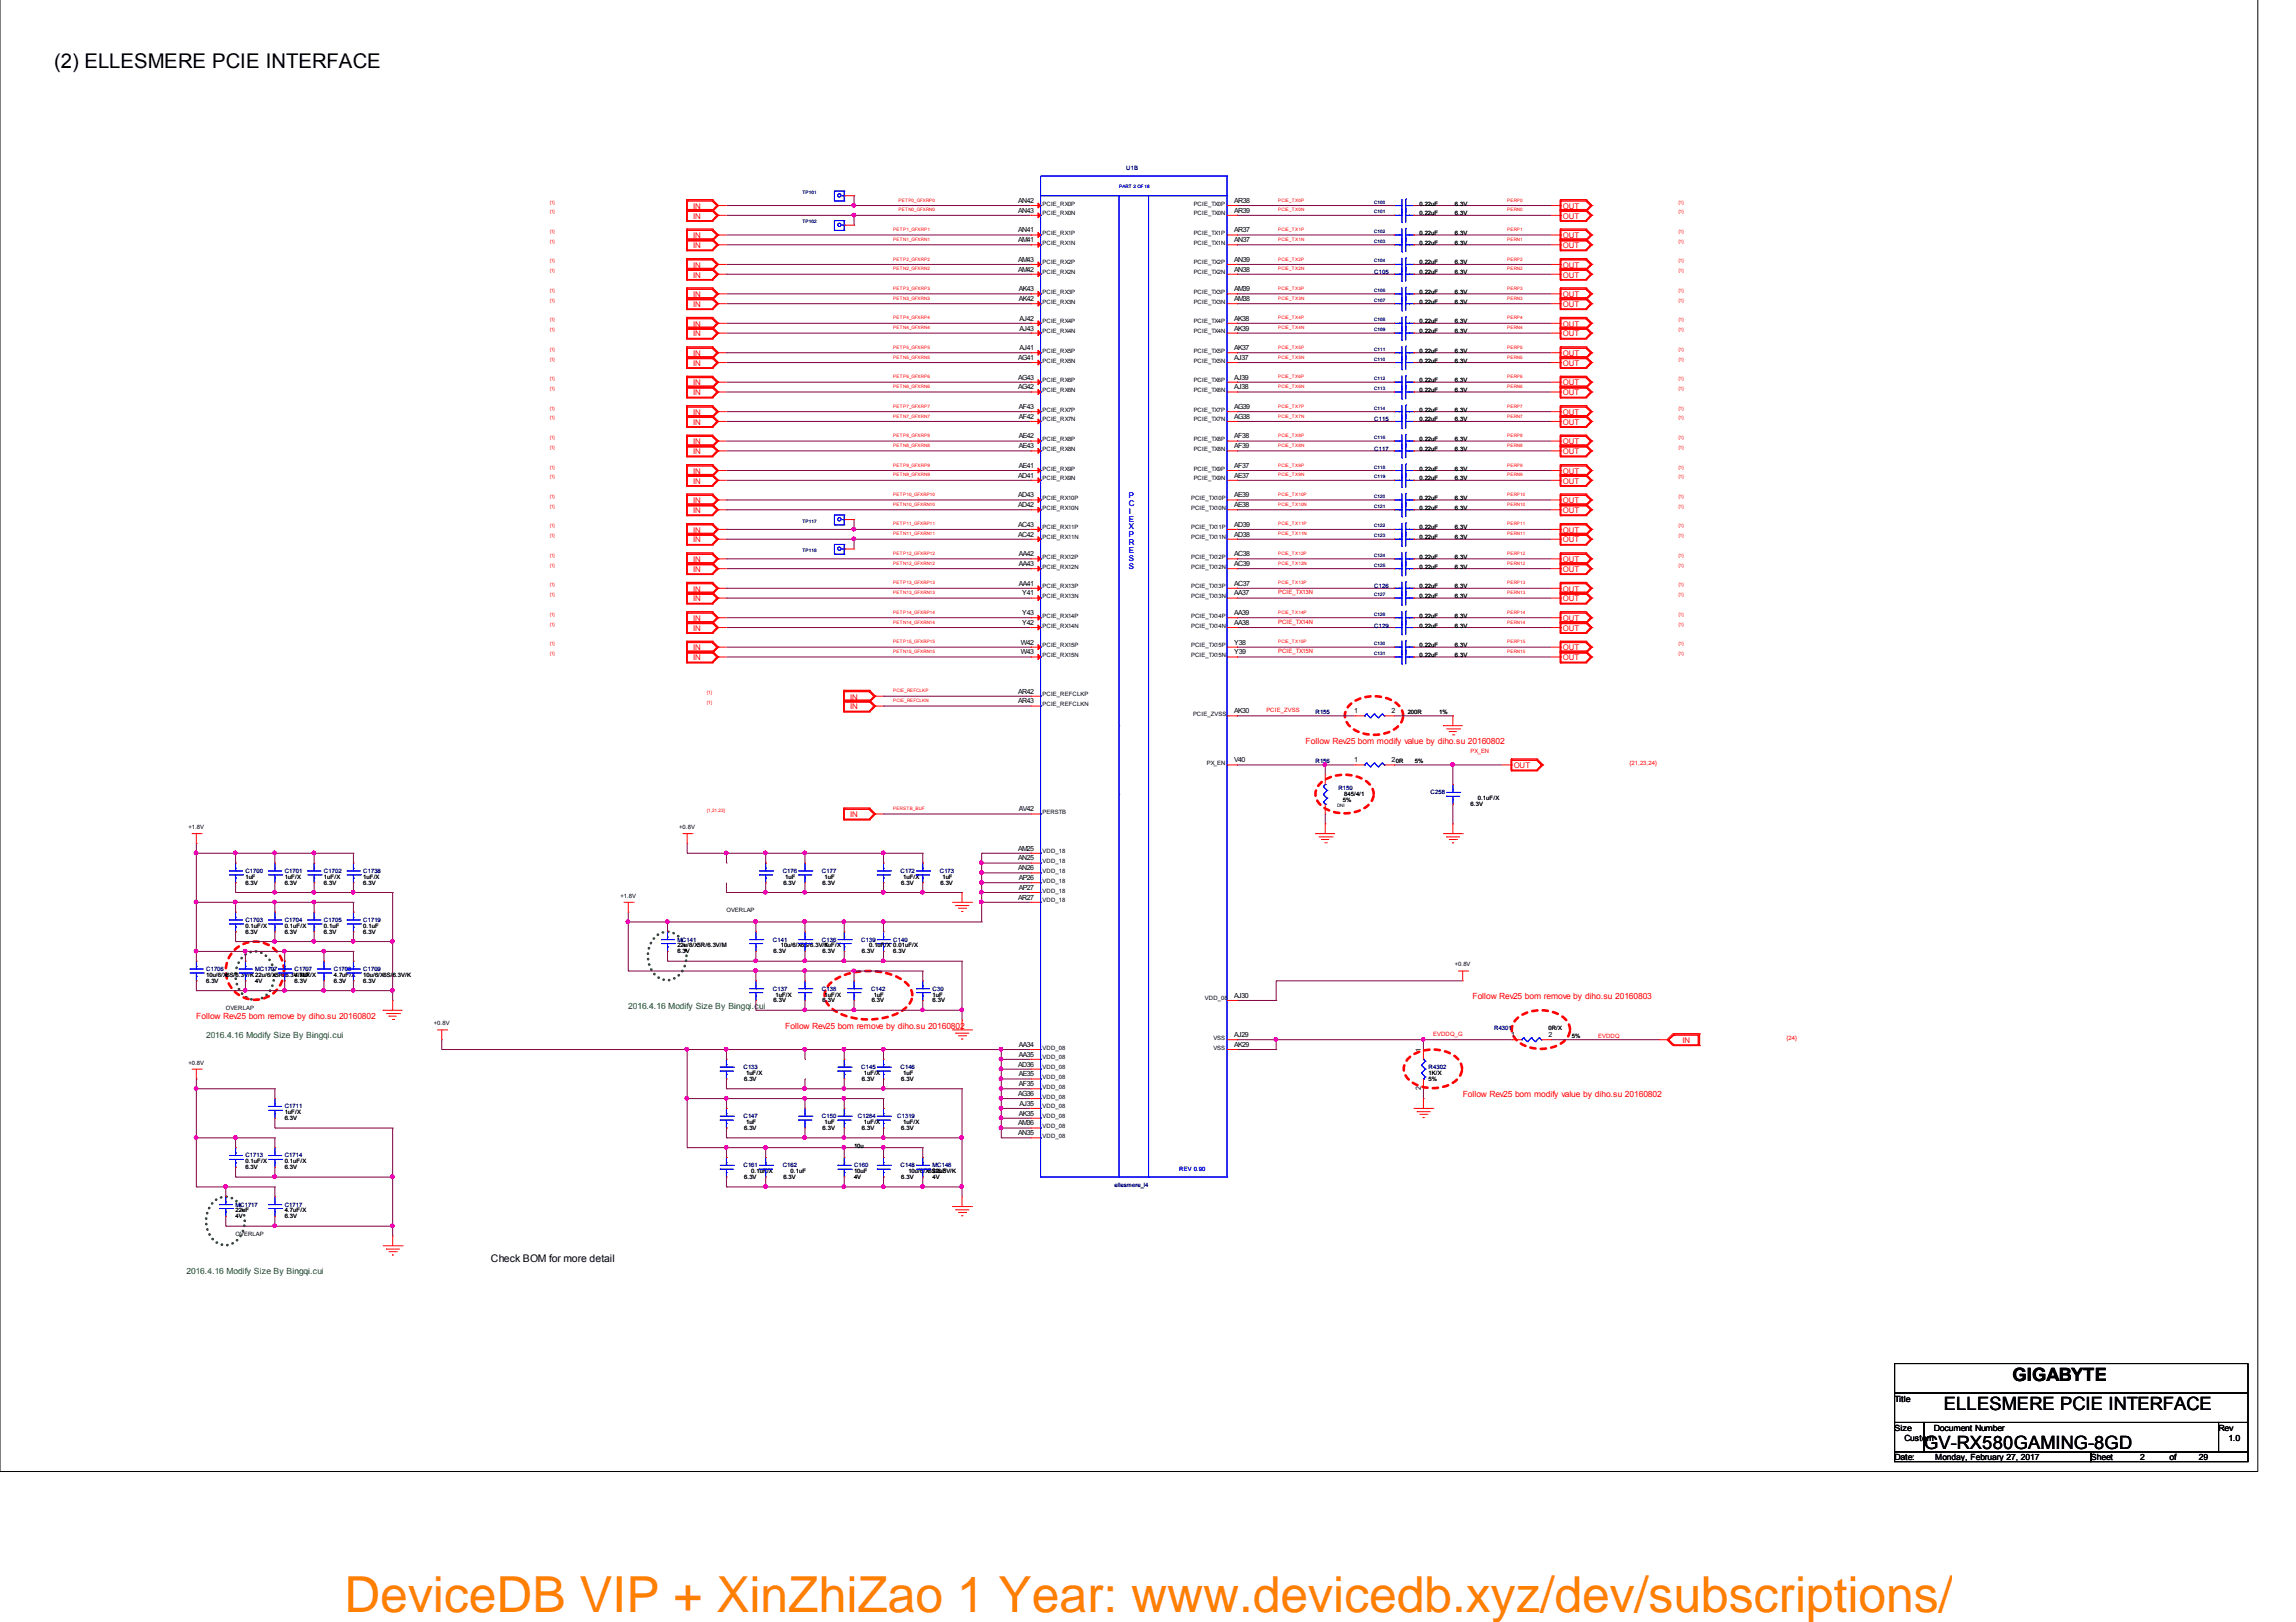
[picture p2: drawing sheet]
<svg xmlns="http://www.w3.org/2000/svg" width="297mm" height="210mm" viewBox="0 0 297 210" stroke-linecap="round" stroke-linejoin="round" font-family="sans-serif">
<defs><g id="words">
<text font-size="6.4" fill="#ff8000" x="44.6" y="208.5">DeviceDB VIP + XinZhiZao 1 Year: www.devicedb.xyz/dev/subscriptions/</text>
<text font-size="2.6" x="7" y="8.8">(2) ELLESMERE PCIE INTERFACE</text>
<g font-size="2.4">
<text x="260.3" y="178.7">GIGABYTE</text>
<text x="251.5" y="182.5">ELLESMERE PCIE INTERFACE</text>
<text x="248.9" y="187.6">GV-RX580GAMING-8GD</text>
</g>
<text font-size="1.4" x="63.5" y="163.3">Check BOM for more detail</text>
<g font-size="1.1" fill="#f00">
<text x="168.9" y="96.3">Follow Rev25 bom modify value by diho.su 20160802</text>
<text x="25.4" y="131.8">Follow Rev25 bom remove by diho.su 20160802</text>
<text x="190.5" y="129.3">Follow Rev25 bom remove by diho.su 20160803</text>
<text x="101.6" y="133.1">Follow Rev25 bom remove by diho.su 20160802</text>
<text x="189.2" y="142">Follow Rev25 bom modify value by diho.su 20160802</text>
</g>
<g font-size="1.1" fill="#008000">
<text x="81.3" y="130.6">2016.4.16 Modify Size By Bingqi.cui</text>
<text x="26.7" y="134.4">2016.4.16 Modify Size By Bingqi.cui</text>
<text x="24.1" y="164.9">2016.4.16 Modify Size By Bingqi.cui</text>
</g>
<g font-size="1.1">
<text x="245.1" y="181.4">Title</text>
<text x="245.1" y="185.2">Size</text>
<text x="250.2" y="185.2">Document Number</text>
<text x="287" y="185.2">Rev</text>
<text x="245.1" y="189">Date:</text>
<text x="246.4" y="186.5">Custom</text>
<text x="250.4" y="189">Monday, February 27, 2017</text>
<text x="270.5" y="189">Sheet</text>
<text x="276.9" y="189">2</text>
<text x="280.7" y="189">of</text>
<text x="284.5" y="189">29</text>
<text x="288.3" y="186.5">1.0</text>
</g>
<g font-size="1" fill="#f00">
<text x="89.7" y="28.3">IN</text>
<text x="89.7" y="27">IN</text>
<text x="202.2" y="28.3">OUT</text>
<text x="202.2" y="27">OUT</text>
<text x="89.7" y="35.9">IN</text>
<text x="89.7" y="34.6">IN</text>
<text x="89.7" y="32.1">IN</text>
<text x="89.7" y="30.8">IN</text>
<text x="202.2" y="35.9">OUT</text>
<text x="202.2" y="34.6">OUT</text>
<text x="202.2" y="32.1">OUT</text>
<text x="202.2" y="30.8">OUT</text>
<text x="89.7" y="39.7">IN</text>
<text x="89.7" y="38.5">IN</text>
<text x="202.2" y="39.7">OUT</text>
<text x="202.2" y="38.5">OUT</text>
<text x="89.7" y="47.3">IN</text>
<text x="89.7" y="46.1">IN</text>
<text x="89.7" y="43.5">IN</text>
<text x="89.7" y="42.3">IN</text>
<text x="202.2" y="47.3">OUT</text>
<text x="202.2" y="46.1">OUT</text>
<text x="202.2" y="43.5">OUT</text>
<text x="202.2" y="42.3">OUT</text>
<text x="89.7" y="53.7">IN</text>
<text x="89.7" y="51.2">IN</text>
<text x="89.7" y="49.9">IN</text>
<text x="202.2" y="53.7">OUT</text>
<text x="202.2" y="51.2">OUT</text>
<text x="202.2" y="49.9">OUT</text>
<text x="89.7" y="58.8">IN</text>
<text x="89.7" y="57.5">IN</text>
<text x="89.7" y="55">IN</text>
<text x="202.2" y="58.8">OUT</text>
<text x="202.2" y="57.5">OUT</text>
<text x="202.2" y="55">OUT</text>
<text x="89.7" y="65.1">IN</text>
<text x="89.7" y="62.6">IN</text>
<text x="89.7" y="61.3">IN</text>
<text x="202.2" y="65.1">OUT</text>
<text x="202.2" y="62.6">OUT</text>
<text x="202.2" y="61.3">OUT</text>
<text x="89.7" y="70.2">IN</text>
<text x="89.7" y="68.9">IN</text>
<text x="89.7" y="66.4">IN</text>
<text x="202.2" y="70.2">OUT</text>
<text x="202.2" y="68.9">OUT</text>
<text x="202.2" y="66.4">OUT</text>
<text x="89.7" y="77.8">IN</text>
<text x="89.7" y="76.6">IN</text>
<text x="89.7" y="74">IN</text>
<text x="89.7" y="72.7">IN</text>
<text x="202.2" y="77.8">OUT</text>
<text x="202.2" y="76.6">OUT</text>
<text x="202.2" y="74">OUT</text>
<text x="202.2" y="72.7">OUT</text>
<text x="89.7" y="81.6">IN</text>
<text x="89.7" y="80.4">IN</text>
<text x="202.2" y="81.6">OUT</text>
<text x="202.2" y="80.4">OUT</text>
<text x="89.7" y="85.4">IN</text>
<text x="89.7" y="84.2">IN</text>
<text x="202.2" y="85.4">OUT</text>
<text x="202.2" y="84.2">OUT</text>
<text x="110" y="91.8">IN</text>
<text x="110" y="90.5">IN</text>
<text x="195.8" y="99.4">OUT</text>
<text x="110" y="105.8">IN</text>
<text x="217.7" y="135">IN</text>
</g>
<g font-size="1" fill="#00f">
<text x="146.1" y="65.5">C</text>
<text x="146.1" y="64.4">P</text>
<text x="146.1" y="71.6">E</text>
<text x="146.1" y="70.5">R</text>
<text x="146.1" y="69.5">P</text>
<text x="146.1" y="68.5">X</text>
<text x="146.1" y="67.5">E</text>
<text x="146.1" y="66.5">I</text>
<text x="146.1" y="73.6">S</text>
<text x="146.1" y="72.6">S</text>
</g>
<g font-size=".9">
<text x="131.7" y="27.5">AN43</text>
<text x="131.7" y="26.3">AN42</text>
<text x="159.7" y="27.5">AR39</text>
<text x="159.7" y="26.3">AR38</text>
<text x="131.7" y="35.2">AM42</text>
<text x="131.7" y="33.9">AM43</text>
<text x="131.7" y="31.3">AM41</text>
<text x="131.7" y="30.1">AN41</text>
<text x="159.7" y="35.2">AN38</text>
<text x="159.7" y="33.9">AN39</text>
<text x="159.7" y="31.3">AN37</text>
<text x="159.7" y="30.1">AR37</text>
<text x="131.8" y="39">AK42</text>
<text x="131.8" y="37.7">AK43</text>
<text x="131.9" y="41.5">AJ42</text>
<text x="159.7" y="41.5">AK38</text>
<text x="159.7" y="39">AM38</text>
<text x="159.7" y="37.7">AM39</text>
<text x="131.7" y="46.6">AG41</text>
<text x="131.9" y="45.3">AJ41</text>
<text x="131.9" y="42.8">AJ43</text>
<text x="159.7" y="46.6">AJ37</text>
<text x="159.7" y="45.3">AK37</text>
<text x="159.7" y="42.8">AK39</text>
<text x="131.7" y="50.4">AG42</text>
<text x="131.7" y="49.1">AG43</text>
<text x="131.8" y="52.9">AF43</text>
<text x="159.7" y="52.9">AG39</text>
<text x="159.7" y="50.4">AJ38</text>
<text x="159.7" y="49.1">AJ39</text>
<text x="131.8" y="58">AE43</text>
<text x="131.8" y="56.7">AE42</text>
<text x="131.8" y="54.2">AF42</text>
<text x="159.7" y="58">AF39</text>
<text x="159.7" y="56.7">AF38</text>
<text x="159.7" y="54.2">AG38</text>
<text x="131.7" y="65.6">AD42</text>
<text x="131.7" y="64.4">AD43</text>
<text x="131.7" y="61.8">AD41</text>
<text x="131.8" y="60.6">AE41</text>
<text x="159.7" y="65.6">AE38</text>
<text x="159.7" y="64.4">AE39</text>
<text x="159.7" y="61.8">AE37</text>
<text x="159.7" y="60.6">AF37</text>
<text x="131.7" y="69.4">AC42</text>
<text x="131.7" y="68.2">AC43</text>
<text x="131.8" y="72">AA42</text>
<text x="159.7" y="72">AC38</text>
<text x="159.7" y="69.4">AD38</text>
<text x="159.7" y="68.2">AD39</text>
<text x="131.8" y="75.8">AA41</text>
<text x="131.8" y="73.3">AA43</text>
<text x="132.2" y="77.1">Y41</text>
<text x="159.7" y="77.1">AA37</text>
<text x="159.7" y="75.8">AC37</text>
<text x="159.7" y="73.3">AC39</text>
<text x="132.1" y="83.4">W42</text>
<text x="132.2" y="80.9">Y42</text>
<text x="132.2" y="79.6">Y43</text>
<text x="159.7" y="83.4">Y38</text>
<text x="159.7" y="80.9">AA38</text>
<text x="159.7" y="79.6">AA39</text>
<text x="131.7" y="89.8">AR42</text>
<text x="132.1" y="84.7">W43</text>
<text x="159.7" y="84.7">Y39</text>
<text x="131.7" y="91">AR43</text>
<text x="159.7" y="92.3">AK30</text>
<text x="175.2" y="92.3">1</text>
<text x="180" y="92.3">2</text>
<text x="159.7" y="98.7">V40</text>
<text x="175.2" y="98.7">1</text>
<text x="180" y="98.7">2</text>
<text x="131.8" y="105">AV42</text>
<text x="131.7" y="112.6">AN26</text>
<text x="131.7" y="111.4">AN25</text>
<text x="131.7" y="110.1">AM25</text>
<text x="131.8" y="113.9">AP26</text>
<text x="131.7" y="116.4">AR27</text>
<text x="131.8" y="115.2">AP27</text>
<text x="159.7" y="129.1">AJ30</text>
<text x="131.8" y="136.8">AA35</text>
<text x="131.8" y="135.5">AA34</text>
<text x="159.7" y="135.5">AK29</text>
<text x="159.7" y="134.2">AJ29</text>
<text x="183.8" y="136.2" transform="rotate(-90 183.8 136.2)">1</text>
<text x="195.5" y="134.2">1</text>
<text x="200.3" y="134.2">2</text>
<text x="131.7" y="141.8">AG36</text>
<text x="131.7" y="138">AD36</text>
<text x="131.8" y="140.6">AF35</text>
<text x="131.8" y="139.3">AE35</text>
<text x="131.9" y="143.1">AJ35</text>
<text x="183.8" y="141.1" transform="rotate(-90 183.8 141.1)">2</text>
<text x="131.7" y="146.9">AN35</text>
<text x="131.7" y="145.6">AM36</text>
<text x="131.8" y="144.4">AK35</text>
</g>
<g font-size=".8" fill="#000080">
<text x="145.7" y="22">U1B</text>
<text x="177.8" y="35.5">C105</text>
<text x="177.8" y="58.3">C117</text>
<text x="177.8" y="54.5">C115</text>
<text x="177.8" y="76.1">C126</text>
<text x="177.8" y="81.2">C129</text>
<text x="170.2" y="92.4">R155</text>
<text x="170.2" y="98.7">R156</text>
<text x="173.1" y="102.3">R150</text>
<text x="185.1" y="102.8">C258</text>
<text x="31.7" y="113">C1700</text>
<text x="36.8" y="113">C1701</text>
<text x="41.9" y="113">C1702</text>
<text x="47" y="113">C1738</text>
<text x="101.3" y="113">C176</text>
<text x="106.3" y="113">C177</text>
<text x="116.5" y="113">C172</text>
<text x="121.6" y="113">C173</text>
<text x="31.7" y="119.3">C1703</text>
<text x="36.8" y="119.3">C1704</text>
<text x="41.9" y="119.3">C1705</text>
<text x="47" y="119.3">C1719</text>
<text x="26.7" y="125.7">C1706</text>
<text x="33" y="125.7">MC1707</text>
<text x="38.1" y="125.7">C1707</text>
<text x="43.2" y="125.7">C1708</text>
<text x="47" y="125.7">C1709</text>
<text x="87.6" y="121.8">MC141</text>
<text x="100" y="121.8">C141</text>
<text x="106.3" y="121.8">C136</text>
<text x="111.4" y="121.8">C139</text>
<text x="115.6" y="121.8">C140</text>
<text x="100" y="128.2">C137</text>
<text x="106.3" y="128.2">C138</text>
<text x="112.7" y="128.2">C142</text>
<text x="120.7" y="128.2">C30</text>
<text x="193.3" y="133.3">R4301</text>
<text x="36.8" y="143.4">C1711</text>
<text x="96.2" y="138.4">C133</text>
<text x="111.4" y="138.4">C145</text>
<text x="116.5" y="138.4">C146</text>
<text x="184.8" y="138.4">R4302</text>
<text x="31.7" y="149.8">C1713</text>
<text x="36.8" y="149.8">C1714</text>
<text x="96.2" y="144.7">C147</text>
<text x="106.3" y="144.7">C150</text>
<text x="111" y="144.7">C1284</text>
<text x="116.1" y="144.7">C1319</text>
<text x="96.2" y="151.1">C161</text>
<text x="101.3" y="151.1">C162</text>
<text x="110.5" y="151.1">C160</text>
<text x="116.5" y="151.1">C148</text>
<text x="120.7" y="151.1">MC148</text>
<text x="144.2" y="153.6">ellesmere_l4</text>
<text x="30.5" y="156.1">MC1717</text>
<text x="36.8" y="156.1">C1717</text>
</g>
<g font-size=".8">
<text x="134.9" y="27.9">PCIE_RX0N</text>
<text x="134.9" y="26.6">PCIE_RX0P</text>
<text x="154.4" y="27.9">PCIE_TX0N</text>
<text x="154.4" y="26.6">PCIE_TX0P</text>
<text x="183.6" y="27.9">0.22uF</text>
<text x="183.6" y="26.6">0.22uF</text>
<text x="188.2" y="27.9">6.3V</text>
<text x="188.2" y="26.6">6.3V</text>
<text x="134.9" y="35.5">PCIE_RX2N</text>
<text x="134.9" y="34.2">PCIE_RX2P</text>
<text x="134.9" y="31.7">PCIE_RX1N</text>
<text x="134.9" y="30.4">PCIE_RX1P</text>
<text x="154.4" y="35.5">PCIE_TX2N</text>
<text x="154.4" y="34.2">PCIE_TX2P</text>
<text x="154.4" y="31.7">PCIE_TX1N</text>
<text x="154.4" y="30.4">PCIE_TX1P</text>
<text x="183.6" y="35.5">0.22uF</text>
<text x="183.6" y="34.2">0.22uF</text>
<text x="183.6" y="31.7">0.22uF</text>
<text x="183.6" y="30.4">0.22uF</text>
<text x="188.2" y="35.5">6.3V</text>
<text x="188.2" y="34.2">6.3V</text>
<text x="188.2" y="31.7">6.3V</text>
<text x="188.2" y="30.4">6.3V</text>
<text x="134.9" y="41.8">PCIE_RX4P</text>
<text x="134.9" y="39.3">PCIE_RX3N</text>
<text x="134.9" y="38">PCIE_RX3P</text>
<text x="154.4" y="41.8">PCIE_TX4P</text>
<text x="154.4" y="39.3">PCIE_TX3N</text>
<text x="154.4" y="38">PCIE_TX3P</text>
<text x="183.6" y="41.8">0.22uF</text>
<text x="183.6" y="39.3">0.22uF</text>
<text x="183.6" y="38">0.22uF</text>
<text x="188.2" y="41.8">6.3V</text>
<text x="188.2" y="39.3">6.3V</text>
<text x="188.2" y="38">6.3V</text>
<text x="134.9" y="46.9">PCIE_RX5N</text>
<text x="134.9" y="45.6">PCIE_RX5P</text>
<text x="134.9" y="43.1">PCIE_RX4N</text>
<text x="154.4" y="46.9">PCIE_TX5N</text>
<text x="154.4" y="45.6">PCIE_TX5P</text>
<text x="154.4" y="43.1">PCIE_TX4N</text>
<text x="183.6" y="46.9">0.22uF</text>
<text x="183.6" y="45.6">0.22uF</text>
<text x="183.6" y="43.1">0.22uF</text>
<text x="188.2" y="46.9">6.3V</text>
<text x="188.2" y="45.6">6.3V</text>
<text x="188.2" y="43.1">6.3V</text>
<text x="134.9" y="53.3">PCIE_RX7P</text>
<text x="134.9" y="50.7">PCIE_RX6N</text>
<text x="134.9" y="49.5">PCIE_RX6P</text>
<text x="154.4" y="53.3">PCIE_TX7P</text>
<text x="154.4" y="50.7">PCIE_TX6N</text>
<text x="154.4" y="49.5">PCIE_TX6P</text>
<text x="183.6" y="53.3">0.22uF</text>
<text x="183.6" y="50.7">0.22uF</text>
<text x="183.6" y="49.5">0.22uF</text>
<text x="188.2" y="53.3">6.3V</text>
<text x="188.2" y="50.7">6.3V</text>
<text x="188.2" y="49.5">6.3V</text>
<text x="134.9" y="58.3">PCIE_RX8N</text>
<text x="134.9" y="57.1">PCIE_RX8P</text>
<text x="134.9" y="54.5">PCIE_RX7N</text>
<text x="154.4" y="58.3">PCIE_TX8N</text>
<text x="154.4" y="57.1">PCIE_TX8P</text>
<text x="154.4" y="54.5">PCIE_TX7N</text>
<text x="183.6" y="58.3">0.22uF</text>
<text x="183.6" y="57.1">0.22uF</text>
<text x="183.6" y="54.5">0.22uF</text>
<text x="188.2" y="58.3">6.3V</text>
<text x="188.2" y="57.1">6.3V</text>
<text x="188.2" y="54.5">6.3V</text>
<text x="134.9" y="66">PCIE_RX10N</text>
<text x="134.9" y="64.7">PCIE_RX10P</text>
<text x="134.9" y="62.2">PCIE_RX9N</text>
<text x="134.9" y="60.9">PCIE_RX9P</text>
<text x="154.1" y="66">PCIE_TX10N</text>
<text x="154.1" y="64.7">PCIE_TX10P</text>
<text x="154.4" y="62.2">PCIE_TX9N</text>
<text x="154.4" y="60.9">PCIE_TX9P</text>
<text x="183.6" y="66">0.22uF</text>
<text x="183.6" y="64.7">0.22uF</text>
<text x="183.6" y="62.2">0.22uF</text>
<text x="183.6" y="60.9">0.22uF</text>
<text x="188.2" y="66">6.3V</text>
<text x="188.2" y="64.7">6.3V</text>
<text x="188.2" y="62.2">6.3V</text>
<text x="188.2" y="60.9">6.3V</text>
<text x="134.9" y="69.8">PCIE_RX11N</text>
<text x="134.9" y="68.5">PCIE_RX11P</text>
<text x="154.1" y="69.8">PCIE_TX11N</text>
<text x="154.1" y="68.5">PCIE_TX11P</text>
<text x="183.6" y="69.8">0.22uF</text>
<text x="183.6" y="68.5">0.22uF</text>
<text x="188.2" y="69.8">6.3V</text>
<text x="188.2" y="68.5">6.3V</text>
<text x="134.9" y="77.4">PCIE_RX13N</text>
<text x="134.9" y="76.1">PCIE_RX13P</text>
<text x="134.9" y="73.6">PCIE_RX12N</text>
<text x="134.9" y="72.3">PCIE_RX12P</text>
<text x="154.1" y="77.4">PCIE_TX13N</text>
<text x="154.1" y="76.1">PCIE_TX13P</text>
<text x="154.1" y="73.6">PCIE_TX12N</text>
<text x="154.1" y="72.3">PCIE_TX12P</text>
<text x="183.6" y="77.4">0.22uF</text>
<text x="183.6" y="76.1">0.22uF</text>
<text x="183.6" y="73.6">0.22uF</text>
<text x="183.6" y="72.3">0.22uF</text>
<text x="188.2" y="77.4">6.3V</text>
<text x="188.2" y="76.1">6.3V</text>
<text x="188.2" y="73.6">6.3V</text>
<text x="188.2" y="72.3">6.3V</text>
<text x="134.9" y="83.7">PCIE_RX15P</text>
<text x="134.9" y="81.2">PCIE_RX14N</text>
<text x="134.9" y="79.9">PCIE_RX14P</text>
<text x="154.1" y="83.7">PCIE_TX15P</text>
<text x="154.1" y="81.2">PCIE_TX14N</text>
<text x="154.1" y="79.9">PCIE_TX14P</text>
<text x="183.6" y="83.7">0.22uF</text>
<text x="183.6" y="81.2">0.22uF</text>
<text x="183.6" y="79.9">0.22uF</text>
<text x="188.2" y="83.7">6.3V</text>
<text x="188.2" y="81.2">6.3V</text>
<text x="188.2" y="79.9">6.3V</text>
<text x="134.9" y="85">PCIE_RX15N</text>
<text x="154.1" y="85">PCIE_TX15N</text>
<text x="183.6" y="85">0.22uF</text>
<text x="188.2" y="85">6.3V</text>
<text x="134.9" y="91.4">PCIE_REFCLKN</text>
<text x="134.9" y="90.1">PCIE_REFCLKP</text>
<text x="154.3" y="92.6">PCIE_ZVSS</text>
<text x="182.1" y="92.4">200R</text>
<text x="186.2" y="92.4">1%</text>
<text x="156.1" y="99">PX_EN</text>
<text x="180.6" y="98.7">0R</text>
<text x="183" y="98.7">5%</text>
<text x="24.4" y="107.3">+1.8V</text>
<text x="87.9" y="107.3">+0.8V</text>
<text x="134.9" y="105.3">PERSTB</text>
<text x="173.7" y="103.8">5%</text>
<text x="173.9" y="103.1">845/4/1</text>
<text x="190.2" y="104.3">6.3V</text>
<text x="191.2" y="103.6">0.1uF/X</text>
<text x="31.7" y="113.7">1uF</text>
<text x="36.8" y="113.7">1uF/X</text>
<text x="41.9" y="113.7">1uF/X</text>
<text x="47" y="113.7">1uF/X</text>
<text x="101.6" y="113.7">1uF</text>
<text x="106.7" y="113.7">1uF</text>
<text x="116.8" y="113.7">1uF/X</text>
<text x="121.9" y="113.7">1uF</text>
<text x="134.9" y="113">VDD_18</text>
<text x="134.9" y="111.7">VDD_18</text>
<text x="134.9" y="110.4">VDD_18</text>
<text x="31.7" y="114.5">6.3V</text>
<text x="36.8" y="114.5">6.3V</text>
<text x="41.9" y="114.5">6.3V</text>
<text x="47" y="114.5">6.3V</text>
<text x="80.3" y="116.2">+1.8V</text>
<text x="94" y="118">OVERLAP</text>
<text x="101.3" y="114.5">6.3V</text>
<text x="106.4" y="114.5">6.3V</text>
<text x="116.6" y="114.5">6.3V</text>
<text x="121.7" y="114.5">6.3V</text>
<text x="134.9" y="116.8">VDD_18</text>
<text x="134.9" y="115.5">VDD_18</text>
<text x="134.9" y="114.2">VDD_18</text>
<text x="31.7" y="120.1">0.1uF/X</text>
<text x="31.7" y="120.8">6.3V</text>
<text x="36.8" y="120.8">6.3V</text>
<text x="36.8" y="120.1">0.1uF/X</text>
<text x="41.9" y="120.8">6.3V</text>
<text x="41.9" y="120.1">0.1uF</text>
<text x="47" y="120.8">6.3V</text>
<text x="47" y="120.1">0.1uF</text>
<text x="87.6" y="122.6">22u/8/X5R/6.3V/M</text>
<text x="87.6" y="123.4">6.3V</text>
<text x="100.1" y="123.4">6.3V</text>
<text x="101" y="122.6">10u/6/X6S/6.3V/K</text>
<text x="106.4" y="123.4">6.3V</text>
<text x="106.7" y="122.6">1uF/X</text>
<text x="111.5" y="123.4">6.3V</text>
<text x="112.4" y="122.6">0.1uF/X 0.01uF/X</text>
<text x="115.6" y="123.4">6.3V</text>
<text x="188.2" y="125.1">+0.8V</text>
<text x="26.7" y="127.2">6.3V</text>
<text x="26.7" y="126.4">10u/6/X6S/6.3V/K 22u/6/X5R/6.3V/M/X</text>
<text x="29.2" y="130.7">OVERLAP</text>
<text x="33" y="127.2">4V</text>
<text x="38.1" y="126.4">4.7uF/X</text>
<text x="38.1" y="127.2">6.3V</text>
<text x="43.2" y="126.4">4.7uF/X</text>
<text x="43.2" y="127.2">6.3V</text>
<text x="47" y="126.4">10u/6/X6S/6.3V/K</text>
<text x="47" y="127.2">6.3V</text>
<text x="100.1" y="129.7">6.3V</text>
<text x="100.3" y="129">1uF/X</text>
<text x="106.4" y="129.7">6.3V</text>
<text x="106.7" y="129">1uF/X</text>
<text x="112.8" y="129.7">6.3V</text>
<text x="113" y="129">1uF</text>
<text x="120.7" y="129.7">6.3V</text>
<text x="120.7" y="129">1uF</text>
<text x="155.9" y="129.5">VDD_08</text>
<text x="24.4" y="137.8">+0.8V</text>
<text x="56.1" y="132.7">+0.8V</text>
<text x="134.9" y="137.1">VDD_08</text>
<text x="134.9" y="135.8">VDD_08</text>
<text x="157" y="135.8">VSS</text>
<text x="157" y="134.5">VSS</text>
<text x="200.3" y="133.3">0R/X</text>
<text x="203.4" y="134.3">5%</text>
<text x="96.3" y="139.9">6.3V</text>
<text x="96.5" y="139.1">1uF/X</text>
<text x="111.5" y="139.9">6.3V</text>
<text x="111.8" y="139.1">1uF/X</text>
<text x="116.6" y="139.9">6.3V</text>
<text x="116.8" y="139.1">1uF</text>
<text x="134.9" y="143.4">VDD_08</text>
<text x="134.9" y="142.2">VDD_08</text>
<text x="134.9" y="140.9">VDD_08</text>
<text x="134.9" y="139.6">VDD_08</text>
<text x="134.9" y="138.4">VDD_08</text>
<text x="184.8" y="139.9">5%</text>
<text x="184.8" y="139.1">1K/X</text>
<text x="36.8" y="144.2">1uF/X</text>
<text x="36.8" y="145">6.3V</text>
<text x="96.3" y="146.2">6.3V</text>
<text x="96.5" y="145.5">1uF</text>
<text x="106.4" y="146.2">6.3V</text>
<text x="106.7" y="145.5">1uF</text>
<text x="110.5" y="148.5">10u</text>
<text x="111.5" y="146.2">6.3V</text>
<text x="111.8" y="145.5">1uF/X</text>
<text x="116.6" y="146.2">6.3V</text>
<text x="116.8" y="145.5">1uF/X</text>
<text x="134.9" y="147.2">VDD_08</text>
<text x="134.9" y="146">VDD_08</text>
<text x="134.9" y="144.7">VDD_08</text>
<text x="31.7" y="150.6">0.1uF/X</text>
<text x="31.7" y="151.3">6.3V</text>
<text x="36.8" y="150.6">0.1uF/X</text>
<text x="36.8" y="151.3">6.3V</text>
<text x="96.3" y="152.6">6.3V</text>
<text x="97.2" y="151.8">0.1uF/X</text>
<text x="101.3" y="152.6">6.3V</text>
<text x="102.3" y="151.8">0.1uF</text>
<text x="110.5" y="152.6">4V</text>
<text x="110.5" y="151.8">10uF</text>
<text x="116.6" y="152.6">6.3V</text>
<text x="117.5" y="151.8">10u/6/X6S/6.3V/K</text>
<text x="120.7" y="151.8">22uF</text>
<text x="120.7" y="152.6">4V</text>
<text x="30.5" y="159.9">OVERLAP</text>
<text x="30.5" y="157.7">4V</text>
<text x="30.5" y="156.9">22uF</text>
<text x="36.8" y="156.9">4.7uF/X</text>
<text x="36.8" y="157.7">6.3V</text>
</g>
<g font-size=".8" fill="#f00">
<text x="165.4" y="76.9">PCIE_TX13N</text>
<text x="165.4" y="80.7">PCIE_TX14N</text>
<text x="165.4" y="84.5">PCIE_TX15N</text>
<text x="163.8" y="92.1">PCIE_ZVSS</text>
<text x="190.2" y="97.5">PX_EN</text>
<text x="210.8" y="99">{21,23,24}</text>
<text x="185.4" y="134">EVDDQ_G</text>
<text x="206.8" y="134.3">EVDDQ</text>
<text x="231.1" y="134.5">{24}</text>
</g>
<text font-size=".8" fill="#00f" x="152.6" y="151.6">REV 0.90</text>
<g font-size=".6" fill="#f00">
<text x="71.1" y="27.6">{1}</text>
<text x="71.1" y="26.3">{1}</text>
<text x="115.6" y="29.9">PETP1_GFXRP1</text>
<text x="116.2" y="27.4">PETN0_GFXRN0</text>
<text x="116.2" y="26.1">PETP0_GFXRP0</text>
<text x="165.4" y="27.4">PCIE_TX0N</text>
<text x="165.4" y="26.1">PCIE_TX0P</text>
<text x="165.4" y="29.9">PCIE_TX1P</text>
<text x="195" y="29.9">PERP1</text>
<text x="195" y="27.4">PERN0</text>
<text x="195" y="26.1">PERP0</text>
<text x="217.2" y="27.6">{1}</text>
<text x="217.2" y="26.3">{1}</text>
<text x="71.1" y="35.2">{1}</text>
<text x="71.1" y="34">{1}</text>
<text x="71.1" y="31.4">{1}</text>
<text x="71.1" y="30.2">{1}</text>
<text x="115.6" y="35">PETN2_GFXRN2</text>
<text x="115.6" y="33.7">PETP2_GFXRP2</text>
<text x="115.6" y="31.2">PETN1_GFXRN1</text>
<text x="165.4" y="31.2">PCIE_TX1N</text>
<text x="165.4" y="35">PCIE_TX2N</text>
<text x="165.4" y="33.7">PCIE_TX2P</text>
<text x="195" y="35">PERN2</text>
<text x="195" y="33.7">PERP2</text>
<text x="195" y="31.2">PERN1</text>
<text x="217.2" y="35.2">{1}</text>
<text x="217.2" y="34">{1}</text>
<text x="217.2" y="31.4">{1}</text>
<text x="217.2" y="30.2">{1}</text>
<text x="71.1" y="41.6">{1}</text>
<text x="71.1" y="39">{1}</text>
<text x="71.1" y="37.8">{1}</text>
<text x="115.6" y="41.3">PETP4_GFXRP4</text>
<text x="115.6" y="38.8">PETN3_GFXRN3</text>
<text x="115.6" y="37.5">PETP3_GFXRP3</text>
<text x="165.4" y="38.8">PCIE_TX3N</text>
<text x="165.4" y="37.5">PCIE_TX3P</text>
<text x="165.4" y="41.3">PCIE_TX4P</text>
<text x="195" y="41.3">PERP4</text>
<text x="195" y="38.8">PERN3</text>
<text x="195" y="37.5">PERP3</text>
<text x="217.2" y="41.6">{1}</text>
<text x="217.2" y="39">{1}</text>
<text x="217.2" y="37.8">{1}</text>
<text x="71.1" y="46.7">{1}</text>
<text x="71.1" y="45.4">{1}</text>
<text x="71.1" y="42.9">{1}</text>
<text x="115.6" y="46.4">PETN5_GFXRN5</text>
<text x="115.6" y="45.1">PETP5_GFXRP5</text>
<text x="115.6" y="42.6">PETN4_GFXRN4</text>
<text x="165.4" y="42.6">PCIE_TX4N</text>
<text x="165.4" y="46.4">PCIE_TX5N</text>
<text x="165.4" y="45.1">PCIE_TX5P</text>
<text x="195" y="46.4">PERN5</text>
<text x="195" y="45.1">PERP5</text>
<text x="195" y="42.6">PERN4</text>
<text x="217.2" y="46.7">{1}</text>
<text x="217.2" y="45.4">{1}</text>
<text x="217.2" y="42.9">{1}</text>
<text x="71.1" y="53">{1}</text>
<text x="71.1" y="50.5">{1}</text>
<text x="71.1" y="49.2">{1}</text>
<text x="115.6" y="52.8">PETP7_GFXRP7</text>
<text x="115.6" y="50.2">PETN6_GFXRN6</text>
<text x="115.6" y="49">PETP6_GFXRP6</text>
<text x="165.4" y="50.2">PCIE_TX6N</text>
<text x="165.4" y="49">PCIE_TX6P</text>
<text x="165.4" y="52.8">PCIE_TX7P</text>
<text x="195" y="52.8">PERP7</text>
<text x="195" y="50.2">PERN6</text>
<text x="195" y="49">PERP6</text>
<text x="217.2" y="53">{1}</text>
<text x="217.2" y="50.5">{1}</text>
<text x="217.2" y="49.2">{1}</text>
<text x="71.1" y="58.1">{1}</text>
<text x="71.1" y="56.8">{1}</text>
<text x="71.1" y="54.3">{1}</text>
<text x="115.6" y="57.8">PETN8_GFXRN8</text>
<text x="115.6" y="56.6">PETP8_GFXRP8</text>
<text x="115.6" y="54">PETN7_GFXRN7</text>
<text x="165.4" y="54">PCIE_TX7N</text>
<text x="165.4" y="57.8">PCIE_TX8N</text>
<text x="165.4" y="56.6">PCIE_TX8P</text>
<text x="195" y="57.8">PERN8</text>
<text x="195" y="56.6">PERP8</text>
<text x="195" y="54">PERN7</text>
<text x="217.2" y="58.1">{1}</text>
<text x="217.2" y="56.8">{1}</text>
<text x="217.2" y="54.3">{1}</text>
<text x="71.1" y="65.7">{1}</text>
<text x="71.1" y="64.4">{1}</text>
<text x="71.1" y="61.9">{1}</text>
<text x="71.1" y="60.6">{1}</text>
<text x="115.6" y="65.5">PETN10_GFXRN10</text>
<text x="115.6" y="64.2">PETP10_GFXRP10</text>
<text x="115.6" y="61.7">PETN9_GFXRN9</text>
<text x="115.6" y="60.4">PETP9_GFXRP9</text>
<text x="165.4" y="65.5">PCIE_TX10N</text>
<text x="165.4" y="64.2">PCIE_TX10P</text>
<text x="165.4" y="61.7">PCIE_TX9N</text>
<text x="165.4" y="60.4">PCIE_TX9P</text>
<text x="195" y="65.5">PERN10</text>
<text x="195" y="64.2">PERP10</text>
<text x="195" y="61.7">PERN9</text>
<text x="195" y="60.4">PERP9</text>
<text x="217.2" y="65.7">{1}</text>
<text x="217.2" y="64.4">{1}</text>
<text x="217.2" y="61.9">{1}</text>
<text x="217.2" y="60.6">{1}</text>
<text x="71.1" y="69.5">{1}</text>
<text x="71.1" y="68.3">{1}</text>
<text x="115.6" y="71.8">PETP12_GFXRP12</text>
<text x="115.6" y="69.3">PETN11_GFXRN11</text>
<text x="115.6" y="68">PETP11_GFXRP11</text>
<text x="165.4" y="69.3">PCIE_TX11N</text>
<text x="165.4" y="68">PCIE_TX11P</text>
<text x="165.4" y="71.8">PCIE_TX12P</text>
<text x="195" y="71.8">PERP12</text>
<text x="195" y="69.3">PERN11</text>
<text x="195" y="68">PERP11</text>
<text x="217.2" y="69.5">{1}</text>
<text x="217.2" y="68.3">{1}</text>
<text x="71.1" y="77.1">{1}</text>
<text x="71.1" y="75.9">{1}</text>
<text x="71.1" y="73.3">{1}</text>
<text x="71.1" y="72.1">{1}</text>
<text x="115.6" y="76.9">PETN13_GFXRN13</text>
<text x="115.6" y="75.6">PETP13_GFXRP13</text>
<text x="115.6" y="73.1">PETN12_GFXRN12</text>
<text x="165.4" y="73.1">PCIE_TX12N</text>
<text x="165.4" y="75.6">PCIE_TX13P</text>
<text x="195" y="76.9">PERN13</text>
<text x="195" y="75.6">PERP13</text>
<text x="195" y="73.1">PERN12</text>
<text x="217.2" y="77.1">{1}</text>
<text x="217.2" y="75.9">{1}</text>
<text x="217.2" y="73.3">{1}</text>
<text x="217.2" y="72.1">{1}</text>
<text x="71.1" y="83.5">{1}</text>
<text x="71.1" y="81">{1}</text>
<text x="71.1" y="79.7">{1}</text>
<text x="115.6" y="83.2">PETP15_GFXRP15</text>
<text x="115.6" y="80.7">PETN14_GFXRN14</text>
<text x="115.6" y="79.4">PETP14_GFXRP14</text>
<text x="165.4" y="79.4">PCIE_TX14P</text>
<text x="165.4" y="83.2">PCIE_TX15P</text>
<text x="195" y="83.2">PERP15</text>
<text x="195" y="80.7">PERN14</text>
<text x="195" y="79.4">PERP14</text>
<text x="217.2" y="83.5">{1}</text>
<text x="217.2" y="81">{1}</text>
<text x="217.2" y="79.7">{1}</text>
<text x="71.1" y="84.8">{1}</text>
<text x="91.4" y="89.8">{1}</text>
<text x="115.6" y="89.6">PCIE_REFCLKP</text>
<text x="115.6" y="84.5">PETN15_GFXRN15</text>
<text x="195" y="84.5">PERN15</text>
<text x="217.2" y="84.8">{1}</text>
<text x="91.4" y="91.1">{1}</text>
<text x="115.6" y="90.9">PCIE_REFCLKN</text>
<text x="91.4" y="105.1">{1,21,23}</text>
<text x="115.6" y="104.8">PERSTB_BUF</text>
</g>
<g font-size=".6" fill="#000080">
<text x="103.8" y="28.9">TP102</text>
<text x="103.8" y="25.1">TP101</text>
<text x="177.8" y="27.6">C101</text>
<text x="177.8" y="26.3">C100</text>
<text x="177.8" y="34">C104</text>
<text x="177.8" y="31.4">C103</text>
<text x="177.8" y="30.2">C102</text>
<text x="177.8" y="41.6">C108</text>
<text x="177.8" y="39">C107</text>
<text x="177.8" y="37.8">C106</text>
<text x="177.8" y="46.7">C110</text>
<text x="177.8" y="45.4">C111</text>
<text x="177.8" y="42.9">C109</text>
<text x="177.8" y="53">C114</text>
<text x="177.8" y="50.5">C113</text>
<text x="177.8" y="49.2">C112</text>
<text x="177.8" y="56.8">C116</text>
<text x="177.8" y="65.7">C121</text>
<text x="177.8" y="64.4">C120</text>
<text x="177.8" y="61.9">C119</text>
<text x="177.8" y="60.6">C118</text>
<text x="103.8" y="71.5">TP118</text>
<text x="103.8" y="67.7">TP117</text>
<text x="177.8" y="69.5">C123</text>
<text x="177.8" y="68.3">C122</text>
<text x="177.8" y="77.1">C127</text>
<text x="177.8" y="73.3">C125</text>
<text x="177.8" y="72.1">C124</text>
<text x="177.8" y="83.5">C130</text>
<text x="177.8" y="79.7">C128</text>
<text x="177.8" y="84.8">C131</text>
</g>
<text font-size=".6" fill="#00f" x="144.8" y="24.3">PART 2 OF 18</text>
<text font-size=".6" x="173" y="104.5">DNI</text>
</g></defs>
<path d="M0 -.1v190.5h292.1v-190.5" fill="none" stroke="#000" stroke-width=".13"/>
<path d="M31.4 123.8a2.26 2.26 0 0 1 3.8 1.1 3.3 3.3 0 0 1-1.6 4.4 2.38 2.38 0 0 1-2.9-1.7 3.7 3.7 0 0 1 .7-3.8zM84.8 121.3a2.26 2.26 0 0 1 3.8 1 3.3 3.3 0 0 1-1.7 4.5 2.38 2.38 0 0 1-2.8-1.7 3.7 3.7 0 0 1 .7-3.8zM27.6 155.6a2.26 2.26 0 0 1 3.8 1 3.3 3.3 0 0 1-1.7 4.5 2.38 2.38 0 0 1-2.8-1.7 3.7 3.7 0 0 1 .7-3.8z" fill="none" stroke="#008000" stroke-width=".34" stroke-dasharray="0 .7"/>
<g fill="none" stroke="#f00" stroke-width=".34" stroke-dasharray=".7 .7">
<path d="M174.6 91.2a5 5 0 0 1 6.3 0 1.91 1.91 0 0 1-.5 3.2 5.1 5.1 0 0 1-5.8-.4 1.84 1.84 0 0 1 0-2.8zM170.8 101.4a5 5 0 0 1 6.3 0 1.91 1.91 0 0 1-.5 3.1 5.1 5.1 0 0 1-5.8-.3 1.84 1.84 0 0 1 0-2.8zM107.5 127.2a8.4 8.4 0 0 1 7.7-1.1 4.2 4.2 0 0 1 2.7 2.1 2.2 2.2 0 0 1-1.2 2.6 9 9 0 0 1-8.7 0 2.35 2.35 0 0 1-1.2-2.6l.2-.5zM182.3 136.9a5 5 0 0 1 6.2 0 1.91 1.91 0 0 1-.5 3.2 5.1 5.1 0 0 1-5.7-.4 1.84 1.84 0 0 1 0-2.8zM196.2 131.8a5 5 0 0 1 6.3 0 1.91 1.91 0 0 1-.5 3.2 5.1 5.1 0 0 1-5.8-.4 1.84 1.84 0 0 1 0-2.8z"/>
<circle cx="33" cy="125.6" r="3.8"/>
</g>
<g fill="none" stroke="#800040" stroke-width=".13">
<path d="M94 35.5h.1M94 27.9h39.3M94 26.6h39.3M94 31.7h39.3M94 30.4h39.3M94 34.2h39.3M94 39.3h39.3M94 38h39.3M94 35.5h39.3M110.5 27.9h.1M110.5 29.1h.1M110.5 26.6h.1"/>
<path d="M110.5 25.3h.1M110.5 25.3v1.3M110.5 27.9v1.2M133.3 31.7h.1M133.3 39.3h.1M133.3 30.4h.1M133.3 34.2h.1M133.3 38h.1M160 27.9h.1M160 26.6h.1M160 31.7h.1M160 30.4h.1"/>
<path d="M160 35.5h.1M160 34.2h.1M160 39.3h.1M160 38h.1M160 27.9h20.3M160 26.6h20.3M160 31.7h20.3M160 30.4h20.3M160 35.5h20.3M160 34.2h20.3M160 39.3h20.3M160 38h20.3"/>
<path d="M182.9 27.9h17.8M182.9 26.6h17.8M182.9 31.7h17.8M182.9 30.4h17.8M182.9 35.5h17.8M182.9 34.2h17.8M182.9 39.3h17.8M182.9 38h17.8M182.9 27.9h.1M182.9 31.7h.1M182.9 35.5h.1M182.9 39.3h.1"/>
<path d="M182.9 26.6h.1M182.9 30.4h.1M182.9 34.2h.1M182.9 38h.1M94 45.6h.1M94 43.1h39.3M94 41.8h39.3M94 46.9h39.3M94 50.7h39.3M94 49.5h39.3M94 54.5h39.3M94 53.3h39.3"/>
<path d="M94 58.3h39.3M94 57.1h39.3M94 45.6h39.3M133.3 43.1h.1M133.3 46.9h.1M133.3 50.7h.1M133.3 54.5h.1M133.3 58.3h.1M133.3 41.8h.1M133.3 49.5h.1M133.3 53.3h.1M133.3 57.1h.1"/>
<path d="M160 43.1h.1M160 41.8h.1M160 46.9h.1M160 45.6h.1M160 50.7h.1M160 49.5h.1M160 54.5h.1M160 53.3h.1M160 58.3h.1M160 57.1h.1M160 43.1h20.3M160 41.8h20.3"/>
<path d="M160 46.9h20.3M160 45.6h20.3M160 50.7h20.3M160 49.5h20.3M160 54.5h20.3M160 53.3h20.3M160 58.3h20.3M160 57.1h20.3M182.9 43.1h17.8M182.9 41.8h17.8M182.9 46.9h17.8M182.9 45.6h17.8"/>
<path d="M182.9 50.7h17.8M182.9 49.5h17.8M182.9 54.5h17.8M182.9 53.3h17.8M182.9 58.3h17.8M182.9 57.1h17.8M182.9 43.1h.1M182.9 46.9h.1M182.9 50.7h.1M182.9 54.5h.1M182.9 58.3h.1M182.9 41.8h.1"/>
<path d="M182.9 45.6h.1M182.9 49.5h.1M182.9 53.3h.1M182.9 57.1h.1M94 66h.1M94 69.8h.1M94 77.4h.1M94 64.7h.1M94 68.5h.1M94 72.3h.1M94 76.1h.1M94 73.6h39.3"/>
<path d="M94 79.9h39.3M94 62.2h39.3M94 60.9h39.3M94 66h39.3M94 64.7h39.3M94 72.3h39.3M94 77.4h39.3M94 76.1h39.3M94 69.8h39.3M94 68.5h39.3M110.5 69.8h.1M110.5 68.5h.1"/>
<path d="M110.5 67.2v1.3M110.5 69.8v1.2M133.3 73.6h.1M133.3 62.2h.1M133.3 79.9h.1M133.3 60.9h.1M160 66h.1M160 64.7h.1M160 69.8h.1M160 68.5h.1M160 73.6h.1M160 72.3h.1"/>
<path d="M160 77.4h.1M160 76.1h.1M160 79.9h.1M160 62.2h.1M160 60.9h.1M160 66h20.3M160 64.7h20.3M160 69.8h20.3M160 68.5h20.3M160 73.6h20.3M160 72.3h20.3M160 77.4h20.3"/>
<path d="M160 76.1h20.3M160 79.9h20.3M160 62.2h20.3M160 60.9h20.3M182.9 66h17.8M182.9 64.7h17.8M182.9 69.8h17.8M182.9 68.5h17.8M182.9 73.6h17.8M182.9 72.3h17.8M182.9 77.4h17.8M182.9 76.1h17.8"/>
<path d="M182.9 79.9h17.8M182.9 62.2h17.8M182.9 60.9h17.8M182.9 66h.1M182.9 69.8h.1M182.9 73.6h.1M182.9 77.4h.1M182.9 62.2h.1M182.9 64.7h.1M182.9 68.5h.1M182.9 72.3h.1M182.9 76.1h.1"/>
<path d="M182.9 79.9h.1M182.9 60.9h.1M94 81.2h39.3M94 85h39.3M94 83.7h39.3M114.3 91.4h.1M114.3 90.1h.1M114.3 91.4h19M114.3 90.1h19M133.3 81.2h.1M133.3 85h.1M133.3 83.7h.1"/>
<path d="M160 92.6h15.3M160 99h11.4M160 81.2h.1M160 85h.1M160 83.7h.1M160 92.6h.1M160 99h.1M160 81.2h20.3M160 85h20.3M160 83.7h20.3M171.4 99h.1M171.4 99v1.3"/>
<path d="M180.3 99h14M180.3 99h.1M180.3 92.6h7.7M182.9 81.2h17.8M182.9 85h17.8M182.9 83.7h17.8M182.9 81.2h.1M182.9 85h.1M182.9 83.7h.1M188 92.6h.1M188 99h.1M188 99v2.5"/>
<path d="M25.4 116.8h.1M25.4 110.4h.1M25.4 109.1h.1M25.4 109.1v15.3M25.4 110.4h20.3M25.4 116.8h20.3M30.5 116.8h.1M30.5 110.4h.1M30.5 115.5h.1M30.5 114.2h.1M30.5 110.4v1.3M30.5 114.2v1.3"/>
<path d="M30.5 116.8v1.2M30.5 115.5h20.3M35.6 116.8h.1M35.6 118h.1M35.6 110.4h.1M35.6 111.7h.1M35.6 115.5h.1M35.6 110.4v1.3M35.6 114.2v1.3M35.6 116.8v1.2M40.6 116.8h.1M40.6 118h.1"/>
<path d="M40.6 110.4h.1M40.6 111.7h.1M40.6 115.5h.1M40.6 114.2h.1M40.6 110.4v1.3M40.6 114.2v1.3M40.6 116.8v1.2M45.7 116.8h.1M45.7 118h.1M45.7 110.4h.1M45.7 115.5h.1M45.7 110.4v1.3"/>
<path d="M45.7 114.2v1.3M45.7 116.8v1.2M50.8 115.5h.1M50.8 115.5v14M81.3 119.3h.1M81.3 118h.1M81.3 118v7.7M81.3 119.3h45.7M86.4 119.3h.1M86.4 119.3v1.3M88.9 110.4h.1M88.9 109.1v1.3"/>
<path d="M88.9 110.4h30.5M94 110.4h.1M94 111.7h.1M94 115.5h.1M94 110.4v1.3M94 114.2v1.3M94 115.5h30.5M97.8 119.3h.1M97.8 119.3v1.3M99.1 110.4h.1M99.1 111.7h.1M99.1 115.5h.1"/>
<path d="M99.1 110.4v1.3M99.1 114.2v1.3M104.1 110.4h.1M104.1 111.7h.1M104.1 119.3h.1M104.1 115.5h.1M104.1 110.4v1.3M104.1 114.2v1.3M104.1 119.3v1.3M109.2 119.3h.1M109.2 119.3v1.3M114.3 110.4h.1"/>
<path d="M114.3 119.3h.1M114.3 115.5h.1M114.3 105.3h.1M114.3 110.4v1.3M114.3 114.2v1.3M114.3 119.3v1.3M114.3 105.3h19M119.4 110.4h.1M119.4 111.7h.1M119.4 115.5h.1M119.4 110.4v1.3M119.4 114.2v1.3"/>
<path d="M124.5 115.5h.1M127 119.3h.1M127 116.8h.1M127 115.5h.1M127 114.2h.1M127 113h.1M127 111.7h.1M127 110.4h.1M127 110.4h6.3M127 110.4v8.9M127 116.8h6.3M127 115.5h6.3"/>
<path d="M127 114.2h6.3M127 113h6.3M127 111.7h6.3M133.3 110.4h.1M171.4 106.6h.1M171.4 105.3v1.3M188 106.6h.1M188 104.1v2.5M25.4 139.6h.1M25.4 123.1h.1M25.4 128.2h.1M25.4 126.9h.1"/>
<path d="M25.4 126.9v1.3M25.4 139.6v14M25.4 123.1h20.3M25.4 128.2h25.4M30.5 121.8h.1M30.5 120.6h.1M30.5 120.6v1.2M30.5 121.8h20.3M31.7 123.1h.1M31.7 128.2h.1M31.7 123.1v1.3M31.7 126.9v1.3"/>
<path d="M35.6 121.8h.1M35.6 120.6v1.2M36.8 123.1h.1M36.8 124.4h.1M36.8 128.2h.1M36.8 123.1v1.3M36.8 126.9v1.3M40.6 121.8h.1M40.6 120.6v1.2M41.9 123.1h.1M41.9 124.4h.1M41.9 128.2h.1"/>
<path d="M41.9 123.1v1.3M41.9 126.9v1.3M45.7 123.1h.1M45.7 128.2h.1M45.7 121.8h.1M45.7 120.6v1.2M45.7 123.1v1.3M45.7 126.9v1.3M50.8 128.2h.1M50.8 121.8h.1M57.1 135.8h.1M57.1 134.5v1.3"/>
<path d="M57.1 135.8h76.2M81.3 125.7h.1M81.3 125.7h38.1M86.4 124.4h.1M86.4 123.1v1.3M86.4 124.4h38.1M88.9 135.8h.1M88.9 135.8v12.7M94 135.8h.1M94 135.8v1.3M94 139.6v1.3M97.8 125.7h.1"/>
<path d="M97.8 124.4h.1M97.8 130.7h.1M97.8 123.1v1.3M97.8 125.7v1.2M97.8 129.5v1.2M97.8 130.7h26.7M104.1 135.8h.1M104.1 137.1h.1M104.1 125.7h.1M104.1 124.4h.1M104.1 139.6h.1M104.1 130.7h.1"/>
<path d="M104.1 123.1v1.3M104.1 125.7v1.2M104.1 129.5v1.2M104.1 135.8v1.3M104.1 139.6v1.3M109.2 135.8h.1M109.2 124.4h.1M109.2 123.1v1.3M109.2 135.8v1.3M109.2 139.6v1.3M110.5 125.7h.1M110.5 130.7h.1"/>
<path d="M110.5 129.5h.1M110.5 125.7v1.2M110.5 129.5v1.2M114.3 135.8h.1M114.3 124.4h.1M114.3 123.1v1.3M114.3 135.8v1.3M114.3 139.6v1.3M119.4 125.7h.1M119.4 129.5h.1M119.4 130.7h.1M119.4 125.7v1.2"/>
<path d="M119.4 129.5v1.2M124.5 124.4h.1M124.5 130.7h.1M124.5 132h.1M124.5 124.4v7.6M129.5 139.6h3.8M129.5 138.4h3.8M129.5 137.1h3.8M129.5 139.6h.1M129.5 138.4h.1M129.5 137.1h.1M129.5 135.8h.1"/>
<path d="M129.5 135.8v11.4M160 129.5h5.1M160 134.5h35.6M160 129.5h.1M160 134.5h.1M160 135.8h5.1M165.1 126.9h.1M165.1 129.5h.1M165.1 135.8h.1M165.1 134.5h.1M165.1 126.9v2.6M165.1 134.5v1.3"/>
<path d="M165.1 126.9h24.1M184.1 134.5h.1M184.1 134.5v1.3M200.7 134.5h13.9M214.6 134.5h.1M25.4 153.6h.1M25.4 147.2h.1M25.4 140.9h.1M25.4 147.2h10.2M25.4 153.6h10.2M25.4 140.9h10.2M29.2 153.6h.1"/>
<path d="M29.2 158.7h.1M29.2 153.6v1.3M29.2 157.4v1.3M29.2 158.7h21.6M30.5 147.2h.1M30.5 152.3h.1M30.5 151.1h.1M30.5 147.2v1.3M30.5 151.1v1.2M30.5 152.3h20.3M35.6 153.6h.1M35.6 147.2h.1"/>
<path d="M35.6 140.9h.1M35.6 158.7h.1M35.6 157.4h.1M35.6 152.3h.1M35.6 146h.1M35.6 140.9v1.3M35.6 144.7v1.3M35.6 147.2v1.3M35.6 151.1v1.2M35.6 153.6v1.3M35.6 157.4v1.3M35.6 146h15.2"/>
<path d="M50.8 158.7h.1M50.8 152.3h.1M50.8 146h.1M50.8 146v13.9M88.9 142.2h.1M88.9 148.5h.1M88.9 148.5h30.5M88.9 142.2h25.4M94 148.5h.1M94 149.8h.1M94 142.2h.1M94 143.4h.1"/>
<path d="M94 153.6h.1M94 147.2h.1M94 146h.1M94 140.9h.1M94 153.6h30.5M94 140.9h30.5M94 142.2v1.2M94 146v1.2M94 148.5v1.3M94 152.3v1.3M94 147.2h30.5M99.1 148.5h.1"/>
<path d="M99.1 153.6h.1M99.1 148.5v1.3M99.1 152.3v1.3M104.1 142.2h.1M104.1 143.4h.1M104.1 147.2h.1M104.1 140.9h.1M104.1 142.2v1.2M104.1 146v1.2M109.2 148.5h.1M109.2 142.2h.1M109.2 153.6h.1"/>
<path d="M109.2 147.2h.1M109.2 140.9h.1M109.2 142.2v1.2M109.2 146v1.2M109.2 148.5v1.3M109.2 152.3v1.3M114.3 148.5h.1M114.3 149.8h.1M114.3 142.2h.1M114.3 143.4h.1M114.3 153.6h.1M114.3 152.3h.1"/>
<path d="M114.3 147.2h.1M114.3 140.9h.1M114.3 142.2v1.2M114.3 146v1.2M114.3 148.5v1.3M114.3 152.3v1.3M119.4 148.5h.1M119.4 149.8h.1M119.4 153.6h.1M119.4 148.5v1.3M119.4 152.3v1.3M124.5 153.6h.1"/>
<path d="M124.5 147.2h.1M124.5 140.9h.1M124.5 140.9v14M129.5 147.2h3.8M129.5 140.9h3.8M129.5 142.2h3.8M129.5 146h3.8M129.5 144.7h3.8M129.5 143.4h3.8M129.5 147.2h.1M129.5 146h.1M129.5 144.7h.1"/>
<path d="M129.5 143.4h.1M129.5 142.2h.1M129.5 140.9h.1M184.1 142.2h.1M184.1 140.9v1.3"/>
</g>
<g fill="#f0f" stroke="#f0f" stroke-width=".13">
<circle cx="29.2" cy="153.6" r=".21"/>
<circle cx="25.4" cy="147.2" r=".21"/>
<circle cx="25.4" cy="140.9" r=".21"/>
<circle cx="30.4" cy="147.2" r=".21"/>
<circle cx="88.9" cy="135.8" r=".21"/>
<circle cx="88.9" cy="142.1" r=".21"/>
<circle cx="93.9" cy="148.5" r=".21"/>
<circle cx="93.9" cy="142.1" r=".21"/>
<circle cx="93.9" cy="110.4" r=".21"/>
<circle cx="104.1" cy="142.1" r=".21"/>
<circle cx="93.9" cy="135.8" r=".21"/>
<circle cx="104.1" cy="135.8" r=".21"/>
<circle cx="99" cy="110.4" r=".21"/>
<circle cx="99" cy="148.5" r=".21"/>
<circle cx="104.1" cy="110.4" r=".21"/>
<circle cx="109.2" cy="148.5" r=".21"/>
<circle cx="114.3" cy="148.5" r=".21"/>
<circle cx="109.2" cy="142.1" r=".21"/>
<circle cx="109.2" cy="135.8" r=".21"/>
<circle cx="114.3" cy="135.8" r=".21"/>
<circle cx="114.3" cy="110.4" r=".21"/>
<circle cx="129.5" cy="145.9" r=".21"/>
<circle cx="129.5" cy="144.7" r=".21"/>
<circle cx="129.5" cy="143.4" r=".21"/>
<circle cx="129.5" cy="142.1" r=".21"/>
<circle cx="129.5" cy="140.9" r=".21"/>
<circle cx="129.5" cy="139.6" r=".21"/>
<circle cx="129.5" cy="138.3" r=".21"/>
<circle cx="129.5" cy="137" r=".21"/>
<circle cx="129.5" cy="135.8" r=".21"/>
<circle cx="25.4" cy="123.1" r=".21"/>
<circle cx="25.4" cy="116.7" r=".21"/>
<circle cx="25.4" cy="110.4" r=".21"/>
<circle cx="30.4" cy="116.7" r=".21"/>
<circle cx="35.5" cy="116.7" r=".21"/>
<circle cx="30.4" cy="110.4" r=".21"/>
<circle cx="35.5" cy="110.4" r=".21"/>
<circle cx="31.7" cy="123.1" r=".21"/>
<circle cx="36.8" cy="123.1" r=".21"/>
<circle cx="40.6" cy="116.7" r=".21"/>
<circle cx="40.6" cy="110.4" r=".21"/>
<circle cx="41.9" cy="123.1" r=".21"/>
<circle cx="97.7" cy="125.6" r=".21"/>
<circle cx="81.2" cy="119.3" r=".21"/>
<circle cx="86.3" cy="119.3" r=".21"/>
<circle cx="97.7" cy="119.3" r=".21"/>
<circle cx="104.1" cy="125.6" r=".21"/>
<circle cx="110.4" cy="125.6" r=".21"/>
<circle cx="104.1" cy="119.3" r=".21"/>
<circle cx="109.2" cy="119.3" r=".21"/>
<circle cx="114.3" cy="119.3" r=".21"/>
<circle cx="127" cy="116.7" r=".21"/>
<circle cx="127" cy="115.5" r=".21"/>
<circle cx="127" cy="114.2" r=".21"/>
<circle cx="127" cy="112.9" r=".21"/>
<circle cx="127" cy="111.6" r=".21"/>
<circle cx="165.1" cy="134.5" r=".21"/>
<circle cx="184.1" cy="134.5" r=".21"/>
<circle cx="41.9" cy="128.2" r=".21"/>
<circle cx="36.8" cy="128.2" r=".21"/>
<circle cx="31.7" cy="128.2" r=".21"/>
<circle cx="35.5" cy="158.6" r=".21"/>
<circle cx="50.8" cy="158.6" r=".21"/>
<circle cx="50.8" cy="152.3" r=".21"/>
<circle cx="35.5" cy="152.3" r=".21"/>
<circle cx="40.6" cy="121.8" r=".21"/>
<circle cx="35.5" cy="121.8" r=".21"/>
<circle cx="35.5" cy="115.5" r=".21"/>
<circle cx="40.6" cy="115.5" r=".21"/>
<circle cx="45.7" cy="128.2" r=".21"/>
<circle cx="45.7" cy="121.8" r=".21"/>
<circle cx="45.7" cy="115.5" r=".21"/>
<circle cx="50.8" cy="128.2" r=".21"/>
<circle cx="50.8" cy="121.8" r=".21"/>
<circle cx="97.7" cy="124.3" r=".21"/>
<circle cx="104.1" cy="124.3" r=".21"/>
<circle cx="109.2" cy="124.3" r=".21"/>
<circle cx="114.3" cy="124.3" r=".21"/>
<circle cx="124.4" cy="130.7" r=".21"/>
<circle cx="99" cy="153.6" r=".21"/>
<circle cx="109.2" cy="153.6" r=".21"/>
<circle cx="114.3" cy="153.6" r=".21"/>
<circle cx="104.1" cy="147.2" r=".21"/>
<circle cx="104.1" cy="140.9" r=".21"/>
<circle cx="99" cy="115.5" r=".21"/>
<circle cx="104.1" cy="115.5" r=".21"/>
<circle cx="114.3" cy="115.5" r=".21"/>
<circle cx="119.3" cy="115.5" r=".21"/>
<circle cx="104.1" cy="130.7" r=".21"/>
<circle cx="110.4" cy="130.7" r=".21"/>
<circle cx="109.2" cy="147.2" r=".21"/>
<circle cx="109.2" cy="140.9" r=".21"/>
<circle cx="114.3" cy="147.2" r=".21"/>
<circle cx="114.3" cy="140.9" r=".21"/>
<circle cx="119.3" cy="130.7" r=".21"/>
<circle cx="119.3" cy="153.6" r=".21"/>
<circle cx="124.4" cy="153.6" r=".21"/>
<circle cx="124.4" cy="147.2" r=".21"/>
<circle cx="110.4" cy="27.8" r=".21"/>
<circle cx="110.4" cy="69.7" r=".21"/>
<circle cx="110.4" cy="26.6" r=".21"/>
<circle cx="110.4" cy="68.5" r=".21"/>
<circle cx="187.9" cy="98.9" r=".21"/>
<circle cx="171.4" cy="98.9" r=".21"/>
</g>
<path d="M160.3 98.2h7.3v.5h-7.3z" fill="#fff"/>
<path d="M171.4 99h3.9M171.4 99h.1" fill="none" stroke="#800040" stroke-width=".13"/>
<g fill="#f0f" stroke="#f0f" stroke-width=".13">
<circle cx="171.4" cy="98.9" r=".21"/>
<circle cx="29.2" cy="153.6" r=".21"/>
<circle cx="25.4" cy="147.2" r=".21"/>
<circle cx="25.4" cy="140.9" r=".21"/>
<circle cx="30.4" cy="147.2" r=".21"/>
<circle cx="88.9" cy="135.8" r=".21"/>
<circle cx="88.9" cy="142.1" r=".21"/>
<circle cx="93.9" cy="148.5" r=".21"/>
<circle cx="93.9" cy="142.1" r=".21"/>
<circle cx="93.9" cy="110.4" r=".21"/>
<circle cx="104.1" cy="142.1" r=".21"/>
<circle cx="93.9" cy="135.8" r=".21"/>
<circle cx="104.1" cy="135.8" r=".21"/>
<circle cx="99" cy="110.4" r=".21"/>
<circle cx="99" cy="148.5" r=".21"/>
<circle cx="104.1" cy="110.4" r=".21"/>
<circle cx="109.2" cy="148.5" r=".21"/>
<circle cx="114.3" cy="148.5" r=".21"/>
<circle cx="109.2" cy="142.1" r=".21"/>
<circle cx="109.2" cy="135.8" r=".21"/>
<circle cx="114.3" cy="135.8" r=".21"/>
<circle cx="114.3" cy="110.4" r=".21"/>
<circle cx="129.5" cy="145.9" r=".21"/>
<circle cx="129.5" cy="144.7" r=".21"/>
<circle cx="129.5" cy="143.4" r=".21"/>
<circle cx="129.5" cy="142.1" r=".21"/>
<circle cx="129.5" cy="140.9" r=".21"/>
<circle cx="129.5" cy="139.6" r=".21"/>
<circle cx="129.5" cy="138.3" r=".21"/>
<circle cx="129.5" cy="137" r=".21"/>
<circle cx="129.5" cy="135.8" r=".21"/>
<circle cx="25.4" cy="123.1" r=".21"/>
<circle cx="25.4" cy="116.7" r=".21"/>
<circle cx="25.4" cy="110.4" r=".21"/>
<circle cx="30.4" cy="116.7" r=".21"/>
<circle cx="35.5" cy="116.7" r=".21"/>
<circle cx="30.4" cy="110.4" r=".21"/>
<circle cx="35.5" cy="110.4" r=".21"/>
<circle cx="31.7" cy="123.1" r=".21"/>
<circle cx="36.8" cy="123.1" r=".21"/>
<circle cx="40.6" cy="116.7" r=".21"/>
<circle cx="40.6" cy="110.4" r=".21"/>
<circle cx="41.9" cy="123.1" r=".21"/>
<circle cx="97.7" cy="125.6" r=".21"/>
<circle cx="81.2" cy="119.3" r=".21"/>
<circle cx="86.3" cy="119.3" r=".21"/>
<circle cx="97.7" cy="119.3" r=".21"/>
<circle cx="104.1" cy="125.6" r=".21"/>
<circle cx="110.4" cy="125.6" r=".21"/>
<circle cx="104.1" cy="119.3" r=".21"/>
<circle cx="109.2" cy="119.3" r=".21"/>
<circle cx="114.3" cy="119.3" r=".21"/>
<circle cx="127" cy="116.7" r=".21"/>
<circle cx="127" cy="115.5" r=".21"/>
<circle cx="127" cy="114.2" r=".21"/>
<circle cx="127" cy="112.9" r=".21"/>
<circle cx="127" cy="111.6" r=".21"/>
<circle cx="165.1" cy="134.5" r=".21"/>
<circle cx="184.1" cy="134.5" r=".21"/>
<circle cx="41.9" cy="128.2" r=".21"/>
<circle cx="36.8" cy="128.2" r=".21"/>
<circle cx="31.7" cy="128.2" r=".21"/>
<circle cx="35.5" cy="158.6" r=".21"/>
<circle cx="50.8" cy="158.6" r=".21"/>
<circle cx="50.8" cy="152.3" r=".21"/>
<circle cx="35.5" cy="152.3" r=".21"/>
<circle cx="40.6" cy="121.8" r=".21"/>
<circle cx="35.5" cy="121.8" r=".21"/>
<circle cx="35.5" cy="115.5" r=".21"/>
<circle cx="40.6" cy="115.5" r=".21"/>
<circle cx="45.7" cy="128.2" r=".21"/>
<circle cx="45.7" cy="121.8" r=".21"/>
<circle cx="45.7" cy="115.5" r=".21"/>
<circle cx="50.8" cy="128.2" r=".21"/>
<circle cx="50.8" cy="121.8" r=".21"/>
<circle cx="97.7" cy="124.3" r=".21"/>
<circle cx="104.1" cy="124.3" r=".21"/>
<circle cx="109.2" cy="124.3" r=".21"/>
<circle cx="114.3" cy="124.3" r=".21"/>
<circle cx="124.4" cy="130.7" r=".21"/>
<circle cx="99" cy="153.6" r=".21"/>
<circle cx="109.2" cy="153.6" r=".21"/>
<circle cx="114.3" cy="153.6" r=".21"/>
<circle cx="104.1" cy="147.2" r=".21"/>
<circle cx="104.1" cy="140.9" r=".21"/>
<circle cx="99" cy="115.5" r=".21"/>
<circle cx="104.1" cy="115.5" r=".21"/>
<circle cx="114.3" cy="115.5" r=".21"/>
<circle cx="119.3" cy="115.5" r=".21"/>
<circle cx="104.1" cy="130.7" r=".21"/>
<circle cx="110.4" cy="130.7" r=".21"/>
<circle cx="109.2" cy="147.2" r=".21"/>
<circle cx="109.2" cy="140.9" r=".21"/>
<circle cx="114.3" cy="147.2" r=".21"/>
<circle cx="114.3" cy="140.9" r=".21"/>
<circle cx="119.3" cy="130.7" r=".21"/>
<circle cx="119.3" cy="153.6" r=".21"/>
<circle cx="124.4" cy="153.6" r=".21"/>
<circle cx="124.4" cy="147.2" r=".21"/>
<circle cx="110.4" cy="27.8" r=".21"/>
<circle cx="110.4" cy="69.7" r=".21"/>
<circle cx="110.4" cy="26.6" r=".21"/>
<circle cx="110.4" cy="68.5" r=".21"/>
<circle cx="187.9" cy="98.9" r=".21"/>
</g>
<g fill="none" stroke="#f00" stroke-width=".13">
<path d="M88.8 38.5h3.4M88.8 37.3h3.4M88.8 34.7h3.4M88.8 33.5h3.4M88.8 30.9h3.4M88.8 29.6h3.4M88.8 27.1h3.4M88.8 25.8h3.4M88.8 38.5h.1M88.8 37.3h.1M88.8 38.8h.1M88.8 34.7h.1"/>
<path d="M88.8 36.3h.1M88.8 33.5h.1M88.8 35h.1M88.8 30.9h.1M88.8 32.4h.1M88.8 29.6h.1M88.8 31.2h.1M88.8 27.1h.1M88.8 28.6h.1M88.8 25.8h.1M88.8 27.4h.1M88.8 25.8v2.8"/>
<path d="M88.8 29.6v2.8M88.8 33.5v2.8M88.8 37.3v2.8M88.8 38.8h3.4M88.8 36.3h3.4M88.8 35h3.4M88.8 32.4h3.4M88.8 31.2h3.4M88.8 28.6h3.4M88.8 27.4h3.4M88.9 38.7h3.2M88.9 37.4h3.2"/>
<path d="M88.9 34.9h3.2M88.9 33.6h3.2M88.9 31.1h3.2M88.9 29.8h3.2M88.9 27.3h3.2M88.9 26h3.2M88.9 38.7h.1M88.9 40h.1M88.9 37.4h.1M88.9 34.9h.1M88.9 36.2h.1M88.9 33.6h.1"/>
<path d="M88.9 31.1h.1M88.9 32.4h.1M88.9 29.8h.1M88.9 27.3h.1M88.9 28.5h.1M88.9 26h.1M88.9 26v2.5M88.9 29.8v2.6M88.9 33.6v2.6M88.9 37.4v2.6M88.9 40h3.2M88.9 36.2h3.2"/>
<path d="M88.9 32.4h3.2M88.9 28.5h3.2M92.1 38.7l.6 .6M92.1 37.4l.6 .6M92.1 34.9l.6 .6M92.1 33.6l.6 .6M92.1 31.1l.6 .6M92.1 29.8l.6 .6M92.1 27.3l.6 .6M92.1 26l.6 .6M92.1 38.7h.1M92.1 40h.1"/>
<path d="M92.1 38.5h.1M92.1 37.4h.1M92.1 37.3h.1M92.1 38.8h.1M92.1 34.9h.1M92.1 36.2h.1M92.1 34.7h.1M92.1 36.3h.1M92.1 33.6h.1M92.1 33.5h.1M92.1 35h.1M92.1 31.1h.1"/>
<path d="M92.1 32.4h.1M92.1 30.9h.1M92.1 29.8h.1M92.1 29.6h.1M92.1 31.2h.1M92.1 27.3h.1M92.1 28.5h.1M92.1 27.1h.1M92.1 28.6h.1M92.1 26h.1M92.1 25.8h.1M92.1 27.4h.1"/>
<path d="M92.1 38.7l.8 .6M92.1 38.5l.8 .8M92.1 37.4l.8 .6M92.1 37.3l.8 .7M92.1 34.9l.8 .6M92.1 34.7l.8 .8M92.1 33.6l.8 .6M92.1 33.5l.8 .7M92.1 31.1l.8 .6M92.1 30.9l.8 .8M92.1 29.8l.8 .6M92.1 29.6l.8 .8"/>
<path d="M92.1 27.3l.8 .6M92.1 27.1l.8 .8M92.1 26l.8 .6M92.1 25.8l.8 .8M92.2 38.5h.1M92.2 37.3h.1M92.2 38.8h.1M92.2 34.7h.1M92.2 36.3h.1M92.2 33.5h.1M92.2 35h.1M92.2 30.9h.1"/>
<path d="M92.2 32.4h.1M92.2 29.6h.1M92.2 31.2h.1M92.2 27.1h.1M92.2 28.6h.1M92.2 25.8h.1M92.2 27.4h.1M92.2 38.5l.8 .8M92.2 37.3l.8 .7M92.2 34.7l.8 .8M92.2 33.5l.8 .7M92.2 30.9l.8 .8"/>
<path d="M92.2 29.6l.8 .8M92.2 27.1l.8 .8M92.2 25.8l.8 .8M92.7 39.3h.1M92.7 38h.1M92.7 35.5h.1M92.7 34.2h.1M92.7 31.7h.1M92.7 30.4h.1M92.7 27.9h.1M92.7 26.6h.1M92.7 39.3h1.3"/>
<path d="M92.7 38h1.3M92.7 35.5h1.3M92.7 34.2h1.3M92.7 31.7h1.3M92.7 30.4h1.3M92.7 27.9h1.3M92.7 26.6h1.3M92.7 39.3l-.6 .7M92.7 38l-.6 .7M92.7 35.5l-.6 .7M92.7 34.2l-.6 .7M92.7 31.7l-.6 .7"/>
<path d="M92.7 30.4l-.6 .7M92.7 27.9l-.6 .6M92.7 26.6l-.6 .7M92.9 39.3l-.8 .8M92.9 39.3l-.8 .7M92.9 38l-.8 .8M92.9 38l-.8 .7M92.9 35.5l-.8 .8M92.9 35.5l-.8 .7M92.9 34.2l-.8 .8M92.9 34.2l-.8 .7M92.9 31.7l-.8 .7"/>
<path d="M92.9 30.4l-.8 .8M92.9 30.4l-.8 .7M92.9 27.9l-.8 .7M92.9 27.9l-.8 .6M92.9 26.6l-.8 .8M92.9 26.6l-.8 .7M92.9 39.3h.1M92.9 38h.1M92.9 35.5h.1M92.9 34.2h.1M92.9 31.7h.1M92.9 30.4h.1"/>
<path d="M92.9 27.9h.1M92.9 26.6h.1M93 39.3l-.8 .8M93 38l-.8 .8M93 35.5l-.8 .8M93 34.2l-.8 .8M93 31.7l-.8 .7M93 30.4l-.8 .8M93 27.9l-.8 .7M93 26.6l-.8 .8M93 39.3h.1M93 38h.1"/>
<path d="M93 35.5h.1M93 34.2h.1M93 31.7h.1M93 30.4h.1M93 27.9h.1M93 26.6h.1M109.2 29.1h1.3M109.2 25.3h1.3M110.5 29.1h.1M110.5 25.3h.1M133.3 39.3h.1M133.3 38h.1"/>
<path d="M133.3 35.5h.1M133.3 34.2h.1M133.3 31.7h.1M133.3 30.4h.1M133.3 27.9h.1M133.3 26.6h.1M133.4 39.3h1.2M133.4 38h1.2M133.4 35.5h1.2M133.4 34.2h1.2M133.4 31.7h1.2M133.4 30.4h1.2"/>
<path d="M133.4 27.9h1.2M133.4 26.6h1.2M158.7 39.3h1.3M158.7 38h1.3M158.7 35.5h1.3M158.7 34.2h1.3M158.7 31.7h1.3M158.7 30.4h1.3M158.7 27.9h1.3M158.7 26.6h1.3M160 39.3h.1M160 38h.1"/>
<path d="M160 35.5h.1M160 34.2h.1M160 31.7h.1M160 30.4h.1M160 27.9h.1M160 26.6h.1M180.3 39.3h.1M180.3 38h.1M180.3 35.5h.1M180.3 34.2h.1M180.3 31.7h.1M180.3 30.4h.1"/>
<path d="M180.3 27.9h.1M180.3 26.6h.1M182.9 39.3h.1M182.9 38h.1M182.9 35.5h.1M182.9 34.2h.1M182.9 31.7h.1M182.9 30.4h.1M182.9 27.9h.1M182.9 26.6h.1M200.7 39.3h1.2M200.7 38h1.2"/>
<path d="M200.7 35.5h1.2M200.7 34.2h1.2M200.7 31.7h1.2M200.7 30.4h1.2M200.7 27.9h1.2M200.7 26.6h1.2M201.8 38.5h.1M201.8 37.3h.1M201.8 38.8h.1M201.8 34.7h.1M201.8 36.3h.1M201.8 33.5h.1"/>
<path d="M201.8 35h.1M201.8 30.9h.1M201.8 32.4h.1M201.8 29.6h.1M201.8 31.2h.1M201.8 27.1h.1M201.8 28.6h.1M201.8 25.8h.1M201.8 27.4h.1M201.8 38.8h3.4M201.8 36.3h3.4M201.8 35h3.4"/>
<path d="M201.8 32.4h3.4M201.8 31.2h3.4M201.8 28.6h3.4M201.8 27.4h3.4M201.8 25.8v2.8M201.8 29.6v2.8M201.8 33.5v2.8M201.8 37.3v2.8M201.8 38.5h3.4M201.8 37.3h3.4M201.8 34.7h3.4M201.8 33.5h3.4"/>
<path d="M201.8 30.9h3.4M201.8 29.6h3.4M201.8 27.1h3.4M201.8 25.8h3.4M201.9 38.7h3.2M201.9 37.4h3.2M201.9 34.9h3.2M201.9 33.6h3.2M201.9 31.1h3.2M201.9 29.8h3.2M201.9 27.3h3.2M201.9 26h3.2"/>
<path d="M201.9 39.3h.1M201.9 38.7h.1M201.9 40h.1M201.9 38h.1M201.9 37.4h.1M201.9 35.5h.1M201.9 34.9h.1M201.9 36.2h.1M201.9 34.2h.1M201.9 33.6h.1M201.9 31.7h.1M201.9 31.1h.1"/>
<path d="M201.9 32.4h.1M201.9 30.4h.1M201.9 29.8h.1M201.9 27.9h.1M201.9 27.3h.1M201.9 28.5h.1M201.9 26.6h.1M201.9 26h.1M201.9 40h3.2M201.9 36.2h3.2M201.9 32.4h3.2M201.9 28.5h3.2"/>
<path d="M201.9 26v2.5M201.9 29.8v2.6M201.9 33.6v2.6M201.9 37.4v2.6M205.1 38.7l.8 .6M205.1 38.5l.8 .8M205.1 37.4l.8 .6M205.1 37.3l.8 .7M205.1 34.9l.8 .6M205.1 34.7l.8 .8M205.1 33.6l.8 .6M205.1 33.5l.8 .7"/>
<path d="M205.1 31.1l.8 .6M205.1 30.9l.8 .8M205.1 29.8l.8 .6M205.1 29.6l.8 .8M205.1 27.3l.8 .6M205.1 27.1l.8 .8M205.1 26l.8 .6M205.1 25.8l.8 .8M205.1 38.7l.6 .6M205.1 37.4l.6 .6M205.1 34.9l.6 .6M205.1 33.6l.6 .6"/>
<path d="M205.1 31.1l.6 .6M205.1 29.8l.6 .6M205.1 27.3l.6 .6M205.1 26l.6 .6M205.1 38.7h.1M205.1 38.5h.1M205.1 40h.1M205.1 37.4h.1M205.1 37.3h.1M205.1 38.8h.1M205.1 34.9h.1M205.1 34.7h.1"/>
<path d="M205.1 36.3h.1M205.1 36.2h.1M205.1 33.6h.1M205.1 33.5h.1M205.1 35h.1M205.1 31.1h.1M205.1 30.9h.1M205.1 32.4h.1M205.1 29.8h.1M205.1 29.6h.1M205.1 31.2h.1M205.1 27.3h.1"/>
<path d="M205.1 27.1h.1M205.1 28.6h.1M205.1 28.5h.1M205.1 26h.1M205.1 25.8h.1M205.1 27.4h.1M205.2 38.5l.8 .8M205.2 37.3l.8 .7M205.2 34.7l.8 .8M205.2 33.5l.8 .7M205.2 30.9l.8 .8M205.2 29.6l.8 .8"/>
<path d="M205.2 27.1l.8 .8M205.2 25.8l.8 .8M205.2 38.5h.1M205.2 37.3h.1M205.2 38.8h.1M205.2 34.7h.1M205.2 36.3h.1M205.2 33.5h.1M205.2 35h.1M205.2 30.9h.1M205.2 32.4h.1M205.2 29.6h.1"/>
<path d="M205.2 31.2h.1M205.2 27.1h.1M205.2 28.6h.1M205.2 25.8h.1M205.2 27.4h.1M205.7 39.3h.1M205.7 38h.1M205.7 35.5h.1M205.7 34.2h.1M205.7 31.7h.1M205.7 30.4h.1M205.7 27.9h.1"/>
<path d="M205.7 26.6h.1M205.7 39.3l-.6 .7M205.7 38l-.6 .7M205.7 35.5l-.6 .7M205.7 34.2l-.6 .7M205.7 31.7l-.6 .7M205.7 30.4l-.6 .7M205.7 27.9l-.6 .6M205.7 26.6l-.6 .7M205.9 39.3h.1M205.9 38h.1M205.9 35.5h.1"/>
<path d="M205.9 34.2h.1M205.9 31.7h.1M205.9 30.4h.1M205.9 27.9h.1M205.9 26.6h.1M205.9 39.3l-.8 .7M205.9 39.3l-.8 .8M205.9 38l-.8 .7M205.9 38l-.8 .8M205.9 35.5l-.8 .7M205.9 35.5l-.8 .8M205.9 34.2l-.8 .7"/>
<path d="M205.9 34.2l-.8 .8M205.9 31.7l-.8 .7M205.9 30.4l-.8 .7M205.9 30.4l-.8 .8M205.9 27.9l-.8 .6M205.9 27.9l-.8 .7M205.9 26.6l-.8 .7M205.9 26.6l-.8 .8M206 39.3h.1M206 38h.1M206 35.5h.1M206 34.2h.1"/>
<path d="M206 31.7h.1M206 30.4h.1M206 27.9h.1M206 26.6h.1M206 39.3l-.8 .8M206 38l-.8 .8M206 35.5l-.8 .8M206 34.2l-.8 .8M206 31.7l-.8 .7M206 30.4l-.8 .8M206 27.9l-.8 .7M206 26.6l-.8 .8"/>
<path d="M88.8 57.6h3.4M88.8 56.3h3.4M88.8 53.8h3.4M88.8 52.5h3.4M88.8 50h3.4M88.8 48.7h3.4M88.8 46.2h3.4M88.8 44.9h3.4M88.8 42.3h3.4M88.8 41.1h3.4M88.8 57.6h.1M88.8 59.1h.1"/>
<path d="M88.8 56.3h.1M88.8 57.8h.1M88.8 53.8h.1M88.8 55.3h.1M88.8 52.5h.1M88.8 54h.1M88.8 50h.1M88.8 51.5h.1M88.8 48.7h.1M88.8 50.2h.1M88.8 46.2h.1M88.8 47.7h.1"/>
<path d="M88.8 44.9h.1M88.8 46.4h.1M88.8 42.3h.1M88.8 43.9h.1M88.8 41.1h.1M88.8 42.6h.1M88.8 40.1h.1M88.8 41.1v2.8M88.8 44.9v2.8M88.8 48.7v2.8M88.8 52.5v2.8M88.8 56.3v2.8"/>
<path d="M88.8 59.1h3.4M88.8 57.8h3.4M88.8 55.3h3.4M88.8 54h3.4M88.8 51.5h3.4M88.8 50.2h3.4M88.8 47.7h3.4M88.8 46.4h3.4M88.8 43.9h3.4M88.8 42.6h3.4M88.8 40.1h3.4M88.9 57.8h3.2"/>
<path d="M88.9 56.5h3.2M88.9 53.9h3.2M88.9 52.7h3.2M88.9 50.1h3.2M88.9 48.9h3.2M88.9 46.3h3.2M88.9 45.1h3.2M88.9 42.5h3.2M88.9 41.2h3.2M88.9 57.8h.1M88.9 59h.1M88.9 56.5h.1"/>
<path d="M88.9 53.9h.1M88.9 55.2h.1M88.9 52.7h.1M88.9 50.1h.1M88.9 51.4h.1M88.9 48.9h.1M88.9 46.3h.1M88.9 47.6h.1M88.9 45.1h.1M88.9 42.5h.1M88.9 43.8h.1M88.9 41.2h.1"/>
<path d="M88.9 41.2v2.6M88.9 45.1v2.5M88.9 48.9v2.5M88.9 52.7v2.5M88.9 56.5v2.5M88.9 59h3.2M88.9 55.2h3.2M88.9 51.4h3.2M88.9 47.6h3.2M88.9 43.8h3.2M92.1 57.8l.6 .5M92.1 56.5l.6 .6"/>
<path d="M92.1 53.9l.6 .6M92.1 52.7l.6 .6M92.1 50.1l.6 .6M92.1 48.9l.6 .6M92.1 46.3l.6 .6M92.1 45.1l.6 .5M92.1 42.5l.6 .6M92.1 41.2l.6 .6M92.1 57.8h.1M92.1 59h.1M92.1 57.6h.1M92.1 59.1h.1"/>
<path d="M92.1 56.5h.1M92.1 56.3h.1M92.1 53.9h.1M92.1 55.2h.1M92.1 53.8h.1M92.1 55.3h.1M92.1 52.7h.1M92.1 52.5h.1M92.1 54h.1M92.1 50.1h.1M92.1 51.4h.1M92.1 50h.1"/>
<path d="M92.1 51.5h.1M92.1 48.9h.1M92.1 48.7h.1M92.1 50.2h.1M92.1 46.3h.1M92.1 47.6h.1M92.1 46.2h.1M92.1 47.7h.1M92.1 45.1h.1M92.1 44.9h.1M92.1 46.4h.1M92.1 42.5h.1"/>
<path d="M92.1 43.8h.1M92.1 42.3h.1M92.1 43.9h.1M92.1 41.2h.1M92.1 41.1h.1M92.1 42.6h.1M92.1 40.1h.1M92.1 57.8l.8 .5M92.1 57.6l.8 .7M92.1 56.5l.8 .6M92.1 56.3l.8 .8M92.1 53.9l.8 .6"/>
<path d="M92.1 53.8l.8 .7M92.1 52.7l.8 .6M92.1 52.5l.8 .8M92.1 50.1l.8 .6M92.1 50l.8 .7M92.1 48.9l.8 .6M92.1 48.7l.8 .8M92.1 46.3l.8 .6M92.1 46.2l.8 .7M92.1 45.1l.8 .5M92.1 44.9l.8 .7M92.1 42.5l.8 .6"/>
<path d="M92.1 42.3l.8 .8M92.1 41.2l.8 .6M92.1 41.1l.8 .7M92.2 57.6h.1M92.2 59.1h.1M92.2 56.3h.1M92.2 57.8h.1M92.2 53.8h.1M92.2 55.3h.1M92.2 52.5h.1M92.2 54h.1M92.2 50h.1"/>
<path d="M92.2 51.5h.1M92.2 48.7h.1M92.2 50.2h.1M92.2 46.2h.1M92.2 47.7h.1M92.2 44.9h.1M92.2 46.4h.1M92.2 42.3h.1M92.2 43.9h.1M92.2 41.1h.1M92.2 42.6h.1M92.2 40.1h.1"/>
<path d="M92.2 57.6l.8 .7M92.2 56.3l.8 .8M92.2 53.8l.8 .7M92.2 52.5l.8 .8M92.2 50l.8 .7M92.2 48.7l.8 .8M92.2 46.2l.8 .7M92.2 44.9l.8 .7M92.2 42.3l.8 .8M92.2 41.1l.8 .7M92.7 58.3h.1M92.7 57.1h.1"/>
<path d="M92.7 54.5h.1M92.7 53.3h.1M92.7 50.7h.1M92.7 49.5h.1M92.7 46.9h.1M92.7 45.6h.1M92.7 43.1h.1M92.7 41.8h.1M92.7 58.3h1.3M92.7 57.1h1.3M92.7 54.5h1.3M92.7 53.3h1.3"/>
<path d="M92.7 50.7h1.3M92.7 49.5h1.3M92.7 46.9h1.3M92.7 45.6h1.3M92.7 43.1h1.3M92.7 41.8h1.3M92.7 58.3l-.6 .7M92.7 57.1l-.6 .7M92.7 54.5l-.6 .7M92.7 53.3l-.6 .6M92.7 50.7l-.6 .7M92.7 49.5l-.6 .6"/>
<path d="M92.7 46.9l-.6 .7M92.7 45.6l-.6 .7M92.7 43.1l-.6 .7M92.7 41.8l-.6 .7M92.9 58.3l-.8 .8M92.9 58.3l-.8 .7M92.9 57.1l-.8 .7M92.9 54.5l-.8 .8M92.9 54.5l-.8 .7M92.9 53.3l-.8 .7M92.9 53.3l-.8 .6M92.9 50.7l-.8 .8"/>
<path d="M92.9 50.7l-.8 .7M92.9 49.5l-.8 .7M92.9 49.5l-.8 .6M92.9 46.9l-.8 .8M92.9 46.9l-.8 .7M92.9 45.6l-.8 .8M92.9 45.6l-.8 .7M92.9 43.1l-.8 .8M92.9 43.1l-.8 .7M92.9 41.8l-.8 .8M92.9 41.8l-.8 .7M92.9 58.3h.1"/>
<path d="M92.9 57.1h.1M92.9 54.5h.1M92.9 53.3h.1M92.9 50.7h.1M92.9 49.5h.1M92.9 46.9h.1M92.9 45.6h.1M92.9 43.1h.1M92.9 41.8h.1M93 58.3l-.8 .8M93 57.1l-.8 .7M93 54.5l-.8 .8"/>
<path d="M93 53.3l-.8 .7M93 50.7l-.8 .8M93 49.5l-.8 .7M93 46.9l-.8 .8M93 45.6l-.8 .8M93 43.1l-.8 .8M93 41.8l-.8 .8M93 58.3h.1M93 57.1h.1M93 54.5h.1M93 53.3h.1M93 50.7h.1"/>
<path d="M93 49.5h.1M93 46.9h.1M93 45.6h.1M93 43.1h.1M93 41.8h.1M133.3 58.3h.1M133.3 57.1h.1M133.3 54.5h.1M133.3 53.3h.1M133.3 50.7h.1M133.3 49.5h.1M133.3 46.9h.1"/>
<path d="M133.3 45.6h.1M133.3 43.1h.1M133.3 41.8h.1M133.4 58.3h1.2M133.4 57.1h1.2M133.4 54.5h1.2M133.4 53.3h1.2M133.4 50.7h1.2M133.4 49.5h1.2M133.4 46.9h1.2M133.4 45.6h1.2M133.4 43.1h1.2"/>
<path d="M133.4 41.8h1.2M158.7 58.3h1.3M158.7 57.1h1.3M158.7 54.5h1.3M158.7 53.3h1.3M158.7 50.7h1.3M158.7 49.5h1.3M158.7 46.9h1.3M158.7 45.6h1.3M158.7 43.1h1.3M158.7 41.8h1.3M160 58.3h.1"/>
<path d="M160 57.1h.1M160 54.5h.1M160 53.3h.1M160 50.7h.1M160 49.5h.1M160 46.9h.1M160 45.6h.1M160 43.1h.1M160 41.8h.1M180.3 58.3h.1M180.3 57.1h.1M180.3 54.5h.1"/>
<path d="M180.3 53.3h.1M180.3 50.7h.1M180.3 49.5h.1M180.3 46.9h.1M180.3 45.6h.1M180.3 43.1h.1M180.3 41.8h.1M182.9 58.3h.1M182.9 57.1h.1M182.9 54.5h.1M182.9 53.3h.1M182.9 50.7h.1"/>
<path d="M182.9 49.5h.1M182.9 46.9h.1M182.9 45.6h.1M182.9 43.1h.1M182.9 41.8h.1M200.7 58.3h1.2M200.7 57.1h1.2M200.7 54.5h1.2M200.7 53.3h1.2M200.7 50.7h1.2M200.7 49.5h1.2M200.7 46.9h1.2"/>
<path d="M200.7 45.6h1.2M200.7 43.1h1.2M200.7 41.8h1.2M201.8 57.6h.1M201.8 59.1h.1M201.8 56.3h.1M201.8 57.8h.1M201.8 53.8h.1M201.8 55.3h.1M201.8 52.5h.1M201.8 54h.1M201.8 50h.1"/>
<path d="M201.8 51.5h.1M201.8 48.7h.1M201.8 50.2h.1M201.8 46.2h.1M201.8 47.7h.1M201.8 44.9h.1M201.8 46.4h.1M201.8 42.3h.1M201.8 43.9h.1M201.8 41.1h.1M201.8 42.6h.1M201.8 40.1h.1"/>
<path d="M201.8 59.1h3.4M201.8 57.8h3.4M201.8 55.3h3.4M201.8 54h3.4M201.8 51.5h3.4M201.8 50.2h3.4M201.8 47.7h3.4M201.8 46.4h3.4M201.8 43.9h3.4M201.8 42.6h3.4M201.8 40.1h3.4M201.8 41.1v2.8"/>
<path d="M201.8 44.9v2.8M201.8 48.7v2.8M201.8 52.5v2.8M201.8 56.3v2.8M201.8 57.6h3.4M201.8 56.3h3.4M201.8 53.8h3.4M201.8 52.5h3.4M201.8 50h3.4M201.8 48.7h3.4M201.8 46.2h3.4M201.8 44.9h3.4"/>
<path d="M201.8 42.3h3.4M201.8 41.1h3.4M201.9 57.8h3.2M201.9 56.5h3.2M201.9 53.9h3.2M201.9 52.7h3.2M201.9 50.1h3.2M201.9 48.9h3.2M201.9 46.3h3.2M201.9 45.1h3.2M201.9 42.5h3.2M201.9 41.2h3.2"/>
<path d="M201.9 58.3h.1M201.9 57.8h.1M201.9 59h.1M201.9 57.1h.1M201.9 56.5h.1M201.9 54.5h.1M201.9 53.9h.1M201.9 55.2h.1M201.9 53.3h.1M201.9 52.7h.1M201.9 50.7h.1M201.9 50.1h.1"/>
<path d="M201.9 51.4h.1M201.9 49.5h.1M201.9 48.9h.1M201.9 46.9h.1M201.9 46.3h.1M201.9 47.6h.1M201.9 45.6h.1M201.9 45.1h.1M201.9 43.1h.1M201.9 42.5h.1M201.9 43.8h.1M201.9 41.8h.1"/>
<path d="M201.9 41.2h.1M201.9 59h3.2M201.9 55.2h3.2M201.9 51.4h3.2M201.9 47.6h3.2M201.9 43.8h3.2M201.9 41.2v2.6M201.9 45.1v2.5M201.9 48.9v2.5M201.9 52.7v2.5M201.9 56.5v2.5M205.1 57.8l.8 .5"/>
<path d="M205.1 57.6l.8 .7M205.1 56.5l.8 .6M205.1 56.3l.8 .8M205.1 53.9l.8 .6M205.1 53.8l.8 .7M205.1 52.7l.8 .6M205.1 52.5l.8 .8M205.1 50.1l.8 .6M205.1 50l.8 .7M205.1 48.9l.8 .6M205.1 48.7l.8 .8M205.1 46.3l.8 .6"/>
<path d="M205.1 46.2l.8 .7M205.1 45.1l.8 .5M205.1 44.9l.8 .7M205.1 42.5l.8 .6M205.1 42.3l.8 .8M205.1 41.2l.8 .6M205.1 41.1l.8 .7M205.1 57.8l.6 .5M205.1 56.5l.6 .6M205.1 53.9l.6 .6M205.1 52.7l.6 .6M205.1 50.1l.6 .6"/>
<path d="M205.1 48.9l.6 .6M205.1 46.3l.6 .6M205.1 45.1l.6 .5M205.1 42.5l.6 .6M205.1 41.2l.6 .6M205.1 57.8h.1M205.1 57.6h.1M205.1 59.1h.1M205.1 59h.1M205.1 56.5h.1M205.1 56.3h.1M205.1 53.9h.1"/>
<path d="M205.1 53.8h.1M205.1 55.3h.1M205.1 55.2h.1M205.1 52.7h.1M205.1 52.5h.1M205.1 54h.1M205.1 50.1h.1M205.1 50h.1M205.1 51.5h.1M205.1 51.4h.1M205.1 48.9h.1M205.1 48.7h.1"/>
<path d="M205.1 50.2h.1M205.1 46.3h.1M205.1 46.2h.1M205.1 47.7h.1M205.1 47.6h.1M205.1 45.1h.1M205.1 44.9h.1M205.1 46.4h.1M205.1 42.5h.1M205.1 42.3h.1M205.1 43.9h.1M205.1 43.8h.1"/>
<path d="M205.1 41.2h.1M205.1 41.1h.1M205.1 42.6h.1M205.1 40.1h.1M205.2 57.6l.8 .7M205.2 56.3l.8 .8M205.2 53.8l.8 .7M205.2 52.5l.8 .8M205.2 50l.8 .7M205.2 48.7l.8 .8M205.2 46.2l.8 .7M205.2 44.9l.8 .7"/>
<path d="M205.2 42.3l.8 .8M205.2 41.1l.8 .7M205.2 57.6h.1M205.2 59.1h.1M205.2 56.3h.1M205.2 57.8h.1M205.2 53.8h.1M205.2 55.3h.1M205.2 52.5h.1M205.2 54h.1M205.2 50h.1M205.2 51.5h.1"/>
<path d="M205.2 48.7h.1M205.2 50.2h.1M205.2 46.2h.1M205.2 47.7h.1M205.2 44.9h.1M205.2 46.4h.1M205.2 42.3h.1M205.2 43.9h.1M205.2 41.1h.1M205.2 42.6h.1M205.2 40.1h.1M205.7 58.3h.1"/>
<path d="M205.7 57.1h.1M205.7 54.5h.1M205.7 53.3h.1M205.7 50.7h.1M205.7 49.5h.1M205.7 46.9h.1M205.7 45.6h.1M205.7 43.1h.1M205.7 41.8h.1M205.7 58.3l-.6 .7M205.7 57.1l-.6 .7M205.7 54.5l-.6 .7"/>
<path d="M205.7 53.3l-.6 .6M205.7 50.7l-.6 .7M205.7 49.5l-.6 .6M205.7 46.9l-.6 .7M205.7 45.6l-.6 .7M205.7 43.1l-.6 .7M205.7 41.8l-.6 .7M205.9 58.3h.1M205.9 57.1h.1M205.9 54.5h.1M205.9 53.3h.1M205.9 50.7h.1"/>
<path d="M205.9 49.5h.1M205.9 46.9h.1M205.9 45.6h.1M205.9 43.1h.1M205.9 41.8h.1M205.9 58.3l-.8 .7M205.9 58.3l-.8 .8M205.9 57.1l-.8 .7M205.9 54.5l-.8 .7M205.9 54.5l-.8 .8M205.9 53.3l-.8 .6M205.9 53.3l-.8 .7"/>
<path d="M205.9 50.7l-.8 .7M205.9 50.7l-.8 .8M205.9 49.5l-.8 .6M205.9 49.5l-.8 .7M205.9 46.9l-.8 .7M205.9 46.9l-.8 .8M205.9 45.6l-.8 .7M205.9 45.6l-.8 .8M205.9 43.1l-.8 .7M205.9 43.1l-.8 .8M205.9 41.8l-.8 .7M205.9 41.8l-.8 .8"/>
<path d="M206 58.3h.1M206 57.1h.1M206 54.5h.1M206 53.3h.1M206 50.7h.1M206 49.5h.1M206 46.9h.1M206 45.6h.1M206 43.1h.1M206 41.8h.1M206 58.3l-.8 .8M206 57.1l-.8 .7"/>
<path d="M206 54.5l-.8 .8M206 53.3l-.8 .7M206 50.7l-.8 .8M206 49.5l-.8 .7M206 46.9l-.8 .8M206 45.6l-.8 .8M206 43.1l-.8 .8M206 41.8l-.8 .8M88.8 79.2h3.4M88.8 76.6h3.4M88.8 75.4h3.4M88.8 72.8h3.4"/>
<path d="M88.8 71.6h3.4M88.8 69h3.4M88.8 67.7h3.4M88.8 65.2h3.4M88.8 63.9h3.4M88.8 61.4h3.4M88.8 60.1h3.4M88.8 79.2h.1M88.8 76.6h.1M88.8 78.2h.1M88.8 75.4h.1M88.8 76.9h.1"/>
<path d="M88.8 72.8h.1M88.8 74.4h.1M88.8 71.6h.1M88.8 73.1h.1M88.8 69h.1M88.8 70.5h.1M88.8 67.7h.1M88.8 69.3h.1M88.8 65.2h.1M88.8 66.7h.1M88.8 63.9h.1M88.8 65.5h.1"/>
<path d="M88.8 61.4h.1M88.8 62.9h.1M88.8 60.1h.1M88.8 61.7h.1M88.8 60.1v2.8M88.8 63.9v2.8M88.8 67.7v2.8M88.8 71.6v2.8M88.8 75.4v2.8M88.8 79.2v2.8M88.8 78.2h3.4M88.8 76.9h3.4"/>
<path d="M88.8 74.4h3.4M88.8 73.1h3.4M88.8 70.5h3.4M88.8 69.3h3.4M88.8 66.7h3.4M88.8 65.5h3.4M88.8 62.9h3.4M88.8 61.7h3.4M88.9 79.3h3.2M88.9 76.8h3.2M88.9 75.5h3.2M88.9 73h3.2"/>
<path d="M88.9 71.7h3.2M88.9 69.2h3.2M88.9 67.9h3.2M88.9 65.4h3.2M88.9 64.1h3.2M88.9 61.6h3.2M88.9 60.3h3.2M88.9 79.3h.1M88.9 76.8h.1M88.9 78.1h.1M88.9 75.5h.1M88.9 73h.1"/>
<path d="M88.9 74.3h.1M88.9 71.7h.1M88.9 69.2h.1M88.9 70.5h.1M88.9 67.9h.1M88.9 65.4h.1M88.9 66.6h.1M88.9 64.1h.1M88.9 61.6h.1M88.9 62.8h.1M88.9 60.3h.1M88.9 60.3v2.5"/>
<path d="M88.9 64.1v2.5M88.9 67.9v2.6M88.9 71.7v2.6M88.9 75.5v2.6M88.9 79.3v2.6M88.9 78.1h3.2M88.9 74.3h3.2M88.9 70.5h3.2M88.9 66.6h3.2M88.9 62.8h3.2M92.1 79.3l.6 .6M92.1 76.8l.6 .6"/>
<path d="M92.1 75.5l.6 .6M92.1 73l.6 .6M92.1 71.7l.6 .6M92.1 69.2l.6 .6M92.1 67.9l.6 .6M92.1 65.4l.6 .6M92.1 64.1l.6 .6M92.1 61.6l.6 .6M92.1 60.3l.6 .6M92.1 79.3h.1M92.1 79.2h.1M92.1 76.8h.1"/>
<path d="M92.1 78.1h.1M92.1 76.6h.1M92.1 78.2h.1M92.1 75.5h.1M92.1 75.4h.1M92.1 76.9h.1M92.1 73h.1M92.1 74.3h.1M92.1 72.8h.1M92.1 74.4h.1M92.1 71.7h.1M92.1 71.6h.1"/>
<path d="M92.1 73.1h.1M92.1 69.2h.1M92.1 70.5h.1M92.1 69h.1M92.1 67.9h.1M92.1 67.7h.1M92.1 69.3h.1M92.1 65.4h.1M92.1 66.6h.1M92.1 65.2h.1M92.1 66.7h.1M92.1 64.1h.1"/>
<path d="M92.1 63.9h.1M92.1 65.5h.1M92.1 61.6h.1M92.1 62.8h.1M92.1 61.4h.1M92.1 62.9h.1M92.1 60.3h.1M92.1 60.1h.1M92.1 61.7h.1M92.1 79.3l.8 .6M92.1 79.2l.8 .7M92.1 76.8l.8 .6"/>
<path d="M92.1 76.6l.8 .8M92.1 75.5l.8 .6M92.1 75.4l.8 .7M92.1 73l.8 .6M92.1 72.8l.8 .8M92.1 71.7l.8 .6M92.1 71.6l.8 .7M92.1 69.2l.8 .6M92.1 69l.8 .8M92.1 67.9l.8 .6M92.1 67.7l.8 .8M92.1 65.4l.8 .6"/>
<path d="M92.1 65.2l.8 .8M92.1 64.1l.8 .6M92.1 63.9l.8 .8M92.1 61.6l.8 .6M92.1 61.4l.8 .8M92.1 60.3l.8 .6M92.1 60.1l.8 .8M92.2 79.2h.1M92.2 76.6h.1M92.2 78.2h.1M92.2 75.4h.1M92.2 76.9h.1"/>
<path d="M92.2 72.8h.1M92.2 74.4h.1M92.2 71.6h.1M92.2 73.1h.1M92.2 69h.1M92.2 70.5h.1M92.2 67.7h.1M92.2 69.3h.1M92.2 65.2h.1M92.2 66.7h.1M92.2 63.9h.1M92.2 65.5h.1"/>
<path d="M92.2 61.4h.1M92.2 62.9h.1M92.2 60.1h.1M92.2 61.7h.1M92.2 79.2l.8 .7M92.2 76.6l.8 .8M92.2 75.4l.8 .7M92.2 72.8l.8 .8M92.2 71.6l.8 .7M92.2 69l.8 .8M92.2 67.7l.8 .8M92.2 65.2l.8 .8"/>
<path d="M92.2 63.9l.8 .8M92.2 61.4l.8 .8M92.2 60.1l.8 .8M92.7 79.9h.1M92.7 77.4h.1M92.7 76.1h.1M92.7 73.6h.1M92.7 72.3h.1M92.7 69.8h.1M92.7 68.5h.1M92.7 66h.1M92.7 64.7h.1"/>
<path d="M92.7 62.2h.1M92.7 60.9h.1M92.7 79.9h1.3M92.7 77.4h1.3M92.7 76.1h1.3M92.7 73.6h1.3M92.7 72.3h1.3M92.7 69.8h1.3M92.7 68.5h1.3M92.7 66h1.3M92.7 64.7h1.3M92.7 62.2h1.3"/>
<path d="M92.7 60.9h1.3M92.7 79.9l-.6 .7M92.7 77.4l-.6 .7M92.7 76.1l-.6 .7M92.7 73.6l-.6 .7M92.7 72.3l-.6 .7M92.7 69.8l-.6 .7M92.7 68.5l-.6 .7M92.7 66l-.6 .6M92.7 64.7l-.6 .7M92.7 62.2l-.6 .6M92.7 60.9l-.6 .7"/>
<path d="M92.9 79.9l-.8 .8M92.9 79.9l-.8 .7M92.9 77.4l-.8 .8M92.9 77.4l-.8 .7M92.9 76.1l-.8 .8M92.9 76.1l-.8 .7M92.9 73.6l-.8 .8M92.9 73.6l-.8 .7M92.9 72.3l-.8 .8M92.9 72.3l-.8 .7M92.9 69.8l-.8 .7M92.9 68.5l-.8 .8"/>
<path d="M92.9 68.5l-.8 .7M92.9 66l-.8 .7M92.9 66l-.8 .6M92.9 64.7l-.8 .8M92.9 64.7l-.8 .7M92.9 62.2l-.8 .7M92.9 62.2l-.8 .6M92.9 60.9l-.8 .8M92.9 60.9l-.8 .7M92.9 79.9h.1M92.9 77.4h.1M92.9 76.1h.1"/>
<path d="M92.9 73.6h.1M92.9 72.3h.1M92.9 69.8h.1M92.9 68.5h.1M92.9 66h.1M92.9 64.7h.1M92.9 62.2h.1M92.9 60.9h.1M93 79.9l-.8 .8M93 77.4l-.8 .8M93 76.1l-.8 .8M93 73.6l-.8 .8"/>
<path d="M93 72.3l-.8 .8M93 69.8l-.8 .7M93 68.5l-.8 .8M93 66l-.8 .7M93 64.7l-.8 .8M93 62.2l-.8 .7M93 60.9l-.8 .8M93 79.9h.1M93 77.4h.1M93 76.1h.1M93 73.6h.1M93 72.3h.1"/>
<path d="M93 69.8h.1M93 68.5h.1M93 66h.1M93 64.7h.1M93 62.2h.1M93 60.9h.1M109.2 71h1.3M109.2 67.2h1.3M110.5 71h.1M110.5 67.2h.1M133.3 79.9h.1M133.3 77.4h.1"/>
<path d="M133.3 76.1h.1M133.3 73.6h.1M133.3 72.3h.1M133.3 69.8h.1M133.3 68.5h.1M133.3 66h.1M133.3 64.7h.1M133.3 62.2h.1M133.3 60.9h.1M133.4 79.9h1.2M133.4 77.4h1.2M133.4 76.1h1.2"/>
<path d="M133.4 73.6h1.2M133.4 72.3h1.2M133.4 69.8h1.2M133.4 68.5h1.2M133.4 66h1.2M133.4 64.7h1.2M133.4 62.2h1.2M133.4 60.9h1.2M158.7 79.9h1.3M158.7 77.4h1.3M158.7 76.1h1.3M158.7 73.6h1.3"/>
<path d="M158.7 72.3h1.3M158.7 69.8h1.3M158.7 68.5h1.3M158.7 66h1.3M158.7 64.7h1.3M158.7 62.2h1.3M158.7 60.9h1.3M160 79.9h.1M160 77.4h.1M160 76.1h.1M160 73.6h.1M160 72.3h.1"/>
<path d="M160 69.8h.1M160 68.5h.1M160 66h.1M160 64.7h.1M160 62.2h.1M160 60.9h.1M180.3 79.9h.1M180.3 77.4h.1M180.3 76.1h.1M180.3 73.6h.1M180.3 72.3h.1M180.3 69.8h.1"/>
<path d="M180.3 68.5h.1M180.3 66h.1M180.3 64.7h.1M180.3 62.2h.1M180.3 60.9h.1M182.9 79.9h.1M182.9 77.4h.1M182.9 76.1h.1M182.9 73.6h.1M182.9 72.3h.1M182.9 69.8h.1M182.9 68.5h.1"/>
<path d="M182.9 66h.1M182.9 64.7h.1M182.9 62.2h.1M182.9 60.9h.1M200.7 79.9h1.2M200.7 77.4h1.2M200.7 76.1h1.2M200.7 73.6h1.2M200.7 72.3h1.2M200.7 69.8h1.2M200.7 68.5h1.2M200.7 66h1.2"/>
<path d="M200.7 64.7h1.2M200.7 62.2h1.2M200.7 60.9h1.2M201.8 79.2h.1M201.8 76.6h.1M201.8 78.2h.1M201.8 75.4h.1M201.8 76.9h.1M201.8 72.8h.1M201.8 74.4h.1M201.8 71.6h.1M201.8 73.1h.1"/>
<path d="M201.8 69h.1M201.8 70.5h.1M201.8 67.7h.1M201.8 69.3h.1M201.8 65.2h.1M201.8 66.7h.1M201.8 63.9h.1M201.8 65.5h.1M201.8 61.4h.1M201.8 62.9h.1M201.8 60.1h.1M201.8 61.7h.1"/>
<path d="M201.8 78.2h3.4M201.8 76.9h3.4M201.8 74.4h3.4M201.8 73.1h3.4M201.8 70.5h3.4M201.8 69.3h3.4M201.8 66.7h3.4M201.8 65.5h3.4M201.8 62.9h3.4M201.8 61.7h3.4M201.8 60.1v2.8M201.8 63.9v2.8"/>
<path d="M201.8 67.7v2.8M201.8 71.6v2.8M201.8 75.4v2.8M201.8 79.2v2.8M201.8 79.2h3.4M201.8 76.6h3.4M201.8 75.4h3.4M201.8 72.8h3.4M201.8 71.6h3.4M201.8 69h3.4M201.8 67.7h3.4M201.8 65.2h3.4"/>
<path d="M201.8 63.9h3.4M201.8 61.4h3.4M201.8 60.1h3.4M201.9 79.3h3.2M201.9 76.8h3.2M201.9 75.5h3.2M201.9 73h3.2M201.9 71.7h3.2M201.9 69.2h3.2M201.9 67.9h3.2M201.9 65.4h3.2M201.9 64.1h3.2"/>
<path d="M201.9 61.6h3.2M201.9 60.3h3.2M201.9 79.9h.1M201.9 79.3h.1M201.9 77.4h.1M201.9 76.8h.1M201.9 78.1h.1M201.9 76.1h.1M201.9 75.5h.1M201.9 73.6h.1M201.9 73h.1M201.9 74.3h.1"/>
<path d="M201.9 72.3h.1M201.9 71.7h.1M201.9 69.8h.1M201.9 69.2h.1M201.9 70.5h.1M201.9 68.5h.1M201.9 67.9h.1M201.9 66h.1M201.9 65.4h.1M201.9 66.6h.1M201.9 64.7h.1M201.9 64.1h.1"/>
<path d="M201.9 62.2h.1M201.9 61.6h.1M201.9 62.8h.1M201.9 60.9h.1M201.9 60.3h.1M201.9 78.1h3.2M201.9 74.3h3.2M201.9 70.5h3.2M201.9 66.6h3.2M201.9 62.8h3.2M201.9 60.3v2.5M201.9 64.1v2.5"/>
<path d="M201.9 67.9v2.6M201.9 71.7v2.6M201.9 75.5v2.6M201.9 79.3v2.6M205.1 79.3l.8 .6M205.1 79.2l.8 .7M205.1 76.8l.8 .6M205.1 76.6l.8 .8M205.1 75.5l.8 .6M205.1 75.4l.8 .7M205.1 73l.8 .6M205.1 72.8l.8 .8"/>
<path d="M205.1 71.7l.8 .6M205.1 71.6l.8 .7M205.1 69.2l.8 .6M205.1 69l.8 .8M205.1 67.9l.8 .6M205.1 67.7l.8 .8M205.1 65.4l.8 .6M205.1 65.2l.8 .8M205.1 64.1l.8 .6M205.1 63.9l.8 .8M205.1 61.6l.8 .6M205.1 61.4l.8 .8"/>
<path d="M205.1 60.3l.8 .6M205.1 60.1l.8 .8M205.1 79.3l.6 .6M205.1 76.8l.6 .6M205.1 75.5l.6 .6M205.1 73l.6 .6M205.1 71.7l.6 .6M205.1 69.2l.6 .6M205.1 67.9l.6 .6M205.1 65.4l.6 .6M205.1 64.1l.6 .6M205.1 61.6l.6 .6"/>
<path d="M205.1 60.3l.6 .6M205.1 79.3h.1M205.1 79.2h.1M205.1 76.8h.1M205.1 76.6h.1M205.1 78.2h.1M205.1 78.1h.1M205.1 75.5h.1M205.1 75.4h.1M205.1 76.9h.1M205.1 73h.1M205.1 72.8h.1"/>
<path d="M205.1 74.4h.1M205.1 74.3h.1M205.1 71.7h.1M205.1 71.6h.1M205.1 73.1h.1M205.1 69.2h.1M205.1 69h.1M205.1 70.5h.1M205.1 67.9h.1M205.1 67.7h.1M205.1 69.3h.1M205.1 65.4h.1"/>
<path d="M205.1 65.2h.1M205.1 66.7h.1M205.1 66.6h.1M205.1 64.1h.1M205.1 63.9h.1M205.1 65.5h.1M205.1 61.6h.1M205.1 61.4h.1M205.1 62.9h.1M205.1 62.8h.1M205.1 60.3h.1M205.1 60.1h.1"/>
<path d="M205.1 61.7h.1M205.2 79.2l.8 .7M205.2 76.6l.8 .8M205.2 75.4l.8 .7M205.2 72.8l.8 .8M205.2 71.6l.8 .7M205.2 69l.8 .8M205.2 67.7l.8 .8M205.2 65.2l.8 .8M205.2 63.9l.8 .8M205.2 61.4l.8 .8M205.2 60.1l.8 .8"/>
<path d="M205.2 79.2h.1M205.2 76.6h.1M205.2 78.2h.1M205.2 75.4h.1M205.2 76.9h.1M205.2 72.8h.1M205.2 74.4h.1M205.2 71.6h.1M205.2 73.1h.1M205.2 69h.1M205.2 70.5h.1M205.2 67.7h.1"/>
<path d="M205.2 69.3h.1M205.2 65.2h.1M205.2 66.7h.1M205.2 63.9h.1M205.2 65.5h.1M205.2 61.4h.1M205.2 62.9h.1M205.2 60.1h.1M205.2 61.7h.1M205.7 79.9h.1M205.7 77.4h.1M205.7 76.1h.1"/>
<path d="M205.7 73.6h.1M205.7 72.3h.1M205.7 69.8h.1M205.7 68.5h.1M205.7 66h.1M205.7 64.7h.1M205.7 62.2h.1M205.7 60.9h.1M205.7 79.9l-.6 .7M205.7 77.4l-.6 .7M205.7 76.1l-.6 .7M205.7 73.6l-.6 .7"/>
<path d="M205.7 72.3l-.6 .7M205.7 69.8l-.6 .7M205.7 68.5l-.6 .7M205.7 66l-.6 .6M205.7 64.7l-.6 .7M205.7 62.2l-.6 .6M205.7 60.9l-.6 .7M205.9 79.9h.1M205.9 77.4h.1M205.9 76.1h.1M205.9 73.6h.1M205.9 72.3h.1"/>
<path d="M205.9 69.8h.1M205.9 68.5h.1M205.9 66h.1M205.9 64.7h.1M205.9 62.2h.1M205.9 60.9h.1M205.9 79.9l-.8 .7M205.9 79.9l-.8 .8M205.9 77.4l-.8 .7M205.9 77.4l-.8 .8M205.9 76.1l-.8 .7M205.9 76.1l-.8 .8"/>
<path d="M205.9 73.6l-.8 .7M205.9 73.6l-.8 .8M205.9 72.3l-.8 .7M205.9 72.3l-.8 .8M205.9 69.8l-.8 .7M205.9 68.5l-.8 .7M205.9 68.5l-.8 .8M205.9 66l-.8 .6M205.9 66l-.8 .7M205.9 64.7l-.8 .7M205.9 64.7l-.8 .8M205.9 62.2l-.8 .6"/>
<path d="M205.9 62.2l-.8 .7M205.9 60.9l-.8 .7M205.9 60.9l-.8 .8M206 79.9h.1M206 77.4h.1M206 76.1h.1M206 73.6h.1M206 72.3h.1M206 69.8h.1M206 68.5h.1M206 66h.1M206 64.7h.1"/>
<path d="M206 62.2h.1M206 60.9h.1M206 79.9l-.8 .8M206 77.4l-.8 .8M206 76.1l-.8 .8M206 73.6l-.8 .8M206 72.3l-.8 .8M206 69.8l-.8 .7M206 68.5l-.8 .8M206 66l-.8 .7M206 64.7l-.8 .8M206 62.2l-.8 .7"/>
<path d="M206 60.9l-.8 .8M88.8 84.3h3.4M88.8 83h3.4M88.8 80.4h3.4M88.8 84.3h.1M88.8 85.8h.1M88.8 83h.1M88.8 84.5h.1M88.8 80.4h.1M88.8 82h.1M88.8 80.7h.1M88.8 83v2.8"/>
<path d="M88.8 85.8h3.4M88.8 84.5h3.4M88.8 82h3.4M88.8 80.7h3.4M88.9 84.4h3.2M88.9 83.2h3.2M88.9 80.6h3.2M88.9 84.4h.1M88.9 85.7h.1M88.9 83.2h.1M88.9 80.6h.1M88.9 81.9h.1"/>
<path d="M88.9 83.2v2.5M88.9 85.7h3.2M88.9 81.9h3.2M92.1 84.4l.6 .6M92.1 83.2l.6 .5M92.1 80.6l.6 .6M92.1 84.4h.1M92.1 85.7h.1M92.1 84.3h.1M92.1 85.8h.1M92.1 83.2h.1M92.1 83h.1"/>
<path d="M92.1 84.5h.1M92.1 80.6h.1M92.1 81.9h.1M92.1 80.4h.1M92.1 82h.1M92.1 80.7h.1M92.1 84.4l.8 .6M92.1 84.3l.8 .7M92.1 83.2l.8 .5M92.1 83l.8 .7M92.1 80.6l.8 .6M92.1 80.4l.8 .8"/>
<path d="M92.2 84.3h.1M92.2 85.8h.1M92.2 83h.1M92.2 84.5h.1M92.2 80.4h.1M92.2 82h.1M92.2 80.7h.1M92.2 84.3l.8 .7M92.2 83l.8 .7M92.2 80.4l.8 .8M92.7 85h.1M92.7 83.7h.1"/>
<path d="M92.7 81.2h.1M92.7 85h1.3M92.7 83.7h1.3M92.7 81.2h1.3M92.7 85l-.6 .7M92.7 83.7l-.6 .7M92.7 81.2l-.6 .7M92.9 85l-.8 .8M92.9 85l-.8 .7M92.9 83.7l-.8 .8M92.9 83.7l-.8 .7M92.9 81.2l-.8 .8"/>
<path d="M92.9 81.2l-.8 .7M92.9 85h.1M92.9 83.7h.1M92.9 81.2h.1M93 85l-.8 .8M93 83.7l-.8 .8M93 81.2l-.8 .8M93 85h.1M93 83.7h.1M93 81.2h.1M109.1 90.6h.1M109.1 92.1h.1"/>
<path d="M109.1 89.3h.1M109.1 90.9h.1M109.1 89.3v2.8M109.1 92.1h3.4M109.1 90.9h3.4M109.1 90.6h3.4M109.1 89.3h3.4M109.2 90.8h3.2M109.2 89.5h3.2M109.2 90.8h.1M109.2 92h.1M109.2 89.5h.1"/>
<path d="M109.2 89.5v2.5M109.2 92h3.2M112.4 90.8l.6 .6M112.4 89.5l.6 .6M112.4 90.8h.1M112.4 92h.1M112.4 90.6h.1M112.4 92.1h.1M112.4 89.5h.1M112.4 89.3h.1M112.4 90.9h.1M112.4 90.8l.8 .6"/>
<path d="M112.4 90.6l.8 .8M112.4 89.5l.8 .6M112.4 89.3l.8 .8M112.5 90.6h.1M112.5 92.1h.1M112.5 89.3h.1M112.5 90.9h.1M112.5 90.6l.8 .8M112.5 89.3l.8 .8M113 91.4h.1M113 90.1h.1M113 91.4h1.3"/>
<path d="M113 90.1h1.3M113 91.4l-.6 .6M113 90.1l-.6 .7M113.2 91.4l-.8 .7M113.2 91.4l-.8 .6M113.2 90.1l-.8 .8M113.2 90.1l-.8 .7M113.2 91.4h.1M113.2 90.1h.1M113.3 91.4l-.8 .7M113.3 90.1l-.8 .8M113.3 91.4h.1"/>
<path d="M113.3 90.1h.1M133.3 91.4h.1M133.3 90.1h.1M133.3 85h.1M133.3 83.7h.1M133.3 81.2h.1M133.4 85h1.2M133.4 83.7h1.2M133.4 81.2h1.2M133.4 91.4h1.2M133.4 90.1h1.2M158.7 85h1.3"/>
<path d="M158.7 83.7h1.3M158.7 81.2h1.3M158.7 99h1.3M158.7 92.6h1.3M160 99h.1M160 92.6h.1M160 85h.1M160 83.7h.1M160 81.2h.1M175.3 99h.1M175.3 92.6h.1M175.3 99h1.2"/>
<path d="M175.3 92.6h1.2M179.1 99h1.2M179.1 92.6h1.2M180.3 99h.1M180.3 92.6h.1M180.3 85h.1M180.3 83.7h.1M180.3 81.2h.1M182.9 85h.1M182.9 83.7h.1M182.9 81.2h.1M186.7 93.9h.1"/>
<path d="M186.7 93.9h2.5M187.1 94.3h1.8M187.5 94.7h.1M187.5 94.7h1M187.9 95.1h.2M188 92.6h.1M188 92.6v1.3M188.1 95.1h.1M188.9 94.3h.1M194.3 99h1.3M195.5 98.2h.1M195.5 99.8h.1"/>
<path d="M195.5 98.2v1.6M195.5 99.8h3.4M195.5 98.2h3.4M195.6 98.4h3.2M195.6 99h.1M195.6 98.4h.1M195.6 99.7h.1M195.6 98.4v1.3M195.6 99.7h3.2M198.8 98.4l.8 .6M198.8 98.2l.8 .8M198.8 98.4l.6 .6"/>
<path d="M198.8 98.4h.1M198.8 98.2h.1M198.8 99.8h.1M198.8 99.7h.1M198.9 98.2l.7 .8M198.9 98.2h.1M198.9 99.8h.1M199.4 99h.1M199.4 99l-.6 .7M199.6 99h.1M199.6 99l-.8 .7M199.6 99l-.8 .8"/>
<path d="M199.6 99l-.7 .8M200.7 85h1.2M200.7 83.7h1.2M200.7 81.2h1.2M201.8 84.3h.1M201.8 85.8h.1M201.8 83h.1M201.8 84.5h.1M201.8 80.4h.1M201.8 82h.1M201.8 80.7h.1M201.8 85.8h3.4"/>
<path d="M201.8 84.5h3.4M201.8 82h3.4M201.8 80.7h3.4M201.8 83v2.8M201.8 84.3h3.4M201.8 83h3.4M201.8 80.4h3.4M201.9 84.4h3.2M201.9 83.2h3.2M201.9 80.6h3.2M201.9 85h.1M201.9 84.4h.1"/>
<path d="M201.9 85.7h.1M201.9 83.7h.1M201.9 83.2h.1M201.9 81.2h.1M201.9 80.6h.1M201.9 81.9h.1M201.9 85.7h3.2M201.9 81.9h3.2M201.9 83.2v2.5M205.1 84.4l.8 .6M205.1 84.3l.8 .7M205.1 83.2l.8 .5"/>
<path d="M205.1 83l.8 .7M205.1 80.6l.8 .6M205.1 80.4l.8 .8M205.1 84.4l.6 .6M205.1 83.2l.6 .5M205.1 80.6l.6 .6M205.1 84.4h.1M205.1 84.3h.1M205.1 85.8h.1M205.1 85.7h.1M205.1 83.2h.1M205.1 83h.1"/>
<path d="M205.1 84.5h.1M205.1 80.6h.1M205.1 80.4h.1M205.1 82h.1M205.1 81.9h.1M205.1 80.7h.1M205.2 84.3l.8 .7M205.2 83l.8 .7M205.2 80.4l.8 .8M205.2 84.3h.1M205.2 85.8h.1M205.2 83h.1"/>
<path d="M205.2 84.5h.1M205.2 80.4h.1M205.2 82h.1M205.2 80.7h.1M205.7 85h.1M205.7 83.7h.1M205.7 81.2h.1M205.7 85l-.6 .7M205.7 83.7l-.6 .7M205.7 81.2l-.6 .7M205.9 85h.1M205.9 83.7h.1"/>
<path d="M205.9 81.2h.1M205.9 85l-.8 .7M205.9 85l-.8 .8M205.9 83.7l-.8 .7M205.9 83.7l-.8 .8M205.9 81.2l-.8 .7M205.9 81.2l-.8 .8M206 85h.1M206 83.7h.1M206 81.2h.1M206 85l-.8 .8M206 83.7l-.8 .8"/>
<path d="M206 81.2l-.8 .8M24.8 107.9h1.3M25.4 109.1h.1M25.4 107.9v1.2M26.1 107.9h.1M30.5 118h.1M30.5 111.7h.1M30.5 114.2h.1M35.6 118h.1M35.6 111.7h.1M35.6 114.2h.1M40.6 118h.1"/>
<path d="M40.6 111.7h.1M40.6 114.2h.1M45.7 118h.1M45.7 111.7h.1M45.7 114.2h.1M80.7 116.8h1.3M81.3 118h.1M81.3 116.8v1.2M82 116.8h.1M88.3 107.9h1.3M88.9 109.1h.1M88.9 107.9v1.2"/>
<path d="M89.6 107.9h.1M99.1 111.7h.1M99.1 114.2h.1M104.1 111.7h.1M104.1 114.2h.1M109.1 104.6h.1M109.1 106.1h.1M109.1 104.6v1.5M109.1 106.1h3.4M109.1 104.6h3.4M109.2 104.7h3.2M109.2 104.7h.1"/>
<path d="M109.2 106h.1M109.2 104.7v1.3M109.2 106h3.2M112.4 104.7l.6 .6M112.4 104.7h.1M112.4 106h.1M112.4 104.6h.1M112.4 106.1h.1M112.4 104.7l.8 .6M112.4 104.6l.8 .7M112.5 104.6h.1M112.5 106.1h.1"/>
<path d="M112.5 104.6l.8 .7M113 105.3h.1M113 105.3h1.3M113 105.3l-.6 .7M113.2 105.3l-.8 .8M113.2 105.3l-.8 .7M113.2 105.3h.1M113.3 105.3l-.8 .8M113.3 105.3h.1M114.3 111.7h.1M114.3 114.2h.1M119.4 111.7h.1"/>
<path d="M119.4 114.2h.1M123.2 116.8h2.5M123.6 117.2h.1M123.6 117.2h1.8M124 117.5h1M124.4 118h.1M124.4 118h.2M124.5 115.5h.1M124.5 115.5v1.3M125 117.5h.1M125.7 116.8h.1M133.3 116.8h.1"/>
<path d="M133.3 115.5h.1M133.3 114.2h.1M133.3 113h.1M133.3 111.7h.1M133.3 110.4h.1M133.3 105.3h.1M133.4 116.8h1.2M133.4 105.3h1.2M133.4 115.5h1.2M133.4 114.2h1.2M133.4 113h1.2M133.4 111.7h1.2"/>
<path d="M133.4 110.4h1.2M170.2 107.9h.1M170.2 107.9h2.5M170.6 108.3h1.8M170.9 108.6h.1M170.9 108.6h1.1M171.4 109.1h.2M171.4 106.6h.1M171.4 100.3h.1M171.4 105.3h.1M171.4 100.3v1.2M171.4 104.1v1.2"/>
<path d="M171.4 106.6v1.3M171.6 109.1h.1M172.4 108.3h.1M186.7 107.9h2.5M187.1 108.3h1.8M187.1 108.3h.1M187.5 108.6h1M187.9 109.1h.1M187.9 109.1h.2M188 106.6h.1M188 101.5h.1M188 104.1h.1"/>
<path d="M188 106.6v1.3M188.5 108.6h.1M189.2 107.9h.1M24.8 138.4h1.3M25.4 139.6h.1M25.4 124.4h.1M25.4 126.9h.1M25.4 138.4v1.2M26.1 138.4h.1M30.5 120.6h.1M31.7 124.4h.1M31.7 126.9h.1"/>
<path d="M35.6 120.6h.1M36.8 124.4h.1M36.8 126.9h.1M40.6 120.6h.1M41.9 124.4h.1M41.9 126.9h.1M45.7 124.4h.1M45.7 126.9h.1M45.7 120.6h.1M49.5 130.7h.1M49.5 130.7h2.6M50 131.2h1.7"/>
<path d="M50.3 131.5h.1M50.3 131.5h1M50.7 131.9h.3M50.8 129.5h.1M50.8 129.5v1.2M51 131.9h.1M51.7 131.2h.1M56.6 133.3h1.2M57.1 134.5h.1M57.1 133.3v1.2M57.8 133.3h.1M86.4 120.6h.1"/>
<path d="M86.4 123.1h.1M94 137.1h.1M94 139.6h.1M97.8 126.9h.1M97.8 129.5h.1M97.8 120.6h.1M97.8 123.1h.1M104.1 126.9h.1M104.1 129.5h.1M104.1 120.6h.1M104.1 123.1h.1M109.2 137.1h.1"/>
<path d="M109.2 139.6h.1M109.2 120.6h.1M109.2 123.1h.1M110.5 126.9h.1M110.5 129.5h.1M114.3 137.1h.1M114.3 139.6h.1M114.3 120.6h.1M114.3 123.1h.1M119.4 126.9h.1M119.4 129.5h.1M123.2 133.3h2.5"/>
<path d="M123.6 133.7h.1M123.6 133.7h1.8M124 134h1M124.4 134.5h.1M124.4 134.5h.2M124.5 132h.1M124.5 132v1.3M125 134h.1M125.7 133.3h.1M133.3 139.6h.1M133.3 138.4h.1M133.3 137.1h.1"/>
<path d="M133.3 135.8h.1M133.4 138.4h1.2M133.4 139.6h1.2M133.4 137.1h1.2M133.4 135.8h1.2M158.7 134.5h1.3M158.7 135.8h1.3M158.7 129.5h1.3M160 135.8h.1M160 134.5h.1M160 129.5h.1M184.1 135.8h.1"/>
<path d="M184.1 135.8v1.3M184.1 139.6v1.3M188.6 125.7h1.3M189.2 126.9h.1M189.2 125.7v1.2M189.9 125.7h.1M195.6 134.5h1.2M195.6 134.5h.1M199.4 134.5h1.3M200.7 134.5h.1M214.6 134.5h1.3M215.6 134.5l.8 .8"/>
<path d="M215.6 134.5h.1M215.8 134.5l.8 .8M215.8 134.5l.8 .7M215.8 134.5h.1M215.9 134.5l.7 .7M215.9 134.5h.1M216.4 133.8h.1M216.4 135.3h.1M216.4 133.8h3.5M216.4 135.3h3.5M216.4 133.8l-.8 .7M216.6 134h.1"/>
<path d="M216.6 135.2h.1M216.6 133.8h.1M216.6 135.3h.1M216.6 134h3.1M216.6 135.2h3.1M216.6 134l-.7 .5M216.6 134l-.8 .5M216.6 133.8l-.8 .7M219.7 134h.1M219.7 135.2h.1M219.7 134v1.2M219.9 133.8h.1"/>
<path d="M219.9 135.3h.1M219.9 133.8v1.5M29.2 154.9h.1M29.2 157.4h.1M30.5 148.5h.1M30.5 151.1h.1M35.6 154.9h.1M35.6 157.4h.1M35.6 148.5h.1M35.6 151.1h.1M35.6 142.2h.1M35.6 144.7h.1"/>
<path d="M50.8 159.9h.1M50.8 159.9v1.3M94 149.8h.1M94 152.3h.1M94 143.4h.1M94 146h.1M99.1 149.8h.1M99.1 152.3h.1M104.1 143.4h.1M104.1 146h.1M109.2 149.8h.1M109.2 152.3h.1"/>
<path d="M109.2 143.4h.1M109.2 146h.1M114.3 149.8h.1M114.3 152.3h.1M114.3 143.4h.1M114.3 146h.1M119.4 149.8h.1M119.4 152.3h.1M123.2 156.1h2.5M123.6 156.6h.1M123.6 156.6h1.8M124 156.9h1"/>
<path d="M124.4 157.3h.1M124.4 157.3h.2M124.5 154.9h.1M124.5 154.9v1.2M125 156.9h.1M125.7 156.1h.1M133.3 147.2h.1M133.3 146h.1M133.3 144.7h.1M133.3 143.4h.1M133.3 142.2h.1M133.3 140.9h.1"/>
<path d="M133.4 143.4h1.2M133.4 147.2h1.2M133.4 146h1.2M133.4 144.7h1.2M133.4 142.2h1.2M133.4 140.9h1.2M182.9 143.4h2.5M183.3 143.9h.1M183.3 143.9h1.8M183.6 144.2h1.1M184.1 144.6h.2M184.1 144.6h.1"/>
<path d="M184.1 142.2h.1M184.1 140.9h.1M184.1 142.2v1.2M184.7 144.2h.1M185.4 143.4h.1M49.5 161.2h2.6M50 161.6h1.7M50 161.6h.1M50.3 162h1M50.7 162.4h.1M50.7 162.4h.3M51.3 162h.1"/>
<path d="M52.1 161.2h.1"/>
</g>
<path d="M245.1 176.5h45.7v3.8h-45.7zM245.1 184.1h3.8v3.8h-3.8zM245.1 187.9h25.4v1.3h-25.4zM245.1 180.3h45.7v3.8h-45.7zM248.9 184.1h38.1v3.8h-38.1zM270.5 187.9h20.3v1.3h-20.3zM287 184.1h3.8v3.8h-3.8z" fill="none" stroke="#000" stroke-width=".13"/>
<g fill="none" stroke="#00f" stroke-width=".13">
<path d="M107.9 29.8h.1M107.9 28.5h.1M107.9 26h.1M107.9 24.7h.1M107.9 24.7v1.3M107.9 28.5v1.3M107.9 29.8h1.3M107.9 26h1.3M108 28.5h1.2M108 24.7h1.2M108.9 25.3h.3M108.9 29.1h.3"/>
<path d="M109.2 29.1h.1M109.2 29.8h.1M109.2 28.5h.1M109.2 25.3h.1M109.2 26h.1M109.2 24.7h.1M109.2 24.7v1.3M109.2 28.5v1.3M134.6 39.3h.1M134.6 38h.1M134.6 35.5h.1M134.6 34.2h.1"/>
<path d="M134.6 31.7h.1M134.6 30.4h.1M134.6 27.9h.1M134.6 26.6h.1M134.6 25.3h24.2M144.8 25.3v127M148.6 25.3v127M158.7 39.3h.1M158.7 38h.1M158.7 35.5h.1M158.7 34.2h.1M158.7 31.7h.1"/>
<path d="M158.7 30.4h.1M158.7 27.9h.1M158.7 26.6h.1M158.7 25.3h.1M158.7 22.8h.1M158.7 22.8v129.5M158.8 22.8h-24.2v129.5M180.3 39.3h1.1M180.3 38h1.1M180.3 35.5h1.1M180.3 34.2h1.1M180.3 31.7h1.1"/>
<path d="M180.3 30.4h1.1M180.3 27.9h1.1M180.3 26.6h1.1M181 39.3h.1M181 38h.1M181 35.5h.1M181 34.2h.1M181 31.7h.1M181 30.4h.1M181 27.9h.1M181 26.6h.1M181.4 39.3h.1"/>
<path d="M181.4 38h.1M181.4 39h.1M181.4 35.5h.1M181.4 36.4h.1M181.4 34.2h.1M181.4 35.2h.1M181.4 31.7h.1M181.4 32.6h.1M181.4 30.4h.1M181.4 31.3h.1M181.4 27.9h.1M181.4 28.8h.1"/>
<path d="M181.4 26.6h.1M181.4 27.5h.1M181.4 25.8v3M181.4 29.6v3M181.4 33.4v3M181.4 37.2v3M181.9 38.5h.1M181.9 37.2h.1M181.9 34.6h.1M181.9 33.4h.1M181.9 30.8h.1M181.9 29.6h.1"/>
<path d="M181.9 27h.1M181.9 25.8h.1M181.9 25.8v3M181.9 29.6v3M181.9 33.4v3M181.9 37.2v3M181.9 39.3h1M181.9 38h1M181.9 35.5h1M181.9 34.2h1M181.9 31.7h1M181.9 30.4h1"/>
<path d="M181.9 27.9h1M181.9 26.6h1M182.3 39.3h.1M182.3 38h.1M182.3 35.5h.1M182.3 34.2h.1M182.3 31.7h.1M182.3 30.4h.1M182.3 27.9h.1M182.3 26.6h.1M134.6 58.3h.1M134.6 57.1h.1"/>
<path d="M134.6 54.5h.1M134.6 53.3h.1M134.6 50.7h.1M134.6 49.5h.1M134.6 46.9h.1M134.6 45.6h.1M134.6 43.1h.1M134.6 41.8h.1M158.7 58.3h.1M158.7 57.1h.1M158.7 54.5h.1M158.7 53.3h.1"/>
<path d="M158.7 50.7h.1M158.7 49.5h.1M158.7 46.9h.1M158.7 45.6h.1M158.7 43.1h.1M158.7 41.8h.1M180.3 58.3h1.1M180.3 57.1h1.1M180.3 54.5h1.1M180.3 53.3h1.1M180.3 50.7h1.1M180.3 49.5h1.1"/>
<path d="M180.3 46.9h1.1M180.3 45.6h1.1M180.3 43.1h1.1M180.3 41.8h1.1M181 58.3h.1M181 57.1h.1M181 54.5h.1M181 53.3h.1M181 50.7h.1M181 49.5h.1M181 46.9h.1M181 45.6h.1"/>
<path d="M181 43.1h.1M181 41.8h.1M181.4 58.3h.1M181.4 59.3h.1M181.4 57.1h.1M181.4 58h.1M181.4 54.5h.1M181.4 55.5h.1M181.4 53.3h.1M181.4 54.2h.1M181.4 50.7h.1M181.4 51.7h.1"/>
<path d="M181.4 49.5h.1M181.4 50.4h.1M181.4 46.9h.1M181.4 47.9h.1M181.4 45.6h.1M181.4 46.6h.1M181.4 43.1h.1M181.4 44h.1M181.4 41.8h.1M181.4 42.8h.1M181.4 40.2h.1M181.4 41v3"/>
<path d="M181.4 44.8v3.1M181.4 48.6v3.1M181.4 52.4v3.1M181.4 56.2v3.1M181.9 57.5h.1M181.9 56.2h.1M181.9 53.7h.1M181.9 52.4h.1M181.9 49.9h.1M181.9 48.6h.1M181.9 46.1h.1M181.9 44.8h.1"/>
<path d="M181.9 42.3h.1M181.9 41h.1M181.9 41v3M181.9 44.8v3.1M181.9 48.6v3.1M181.9 52.4v3.1M181.9 56.2v3.1M181.9 58.3h1M181.9 57.1h1M181.9 54.5h1M181.9 53.3h1M181.9 50.7h1"/>
<path d="M181.9 49.5h1M181.9 46.9h1M181.9 45.6h1M181.9 43.1h1M181.9 41.8h1M182.3 58.3h.1M182.3 57.1h.1M182.3 54.5h.1M182.3 53.3h.1M182.3 50.7h.1M182.3 49.5h.1M182.3 46.9h.1"/>
<path d="M182.3 45.6h.1M182.3 43.1h.1M182.3 41.8h.1M107.9 71.7h.1M107.9 70.5h.1M107.9 67.9h.1M107.9 66.6h.1M107.9 71.7h1.3M107.9 66.6v1.3M107.9 70.5v1.2M107.9 67.9h1.3M108 70.5h1.2"/>
<path d="M108 66.6h1.2M108.9 71h.3M108.9 67.2h.3M109.2 71h.1M109.2 71.7h.1M109.2 70.5h.1M109.2 67.2h.1M109.2 67.9h.1M109.2 66.6h.1M109.2 66.6v1.3M109.2 70.5v1.2M134.6 79.9h.1"/>
<path d="M134.6 77.4h.1M134.6 76.1h.1M134.6 73.6h.1M134.6 72.3h.1M134.6 69.8h.1M134.6 68.5h.1M134.6 66h.1M134.6 64.7h.1M134.6 62.2h.1M134.6 60.9h.1M158.7 79.9h.1M158.7 77.4h.1"/>
<path d="M158.7 76.1h.1M158.7 73.6h.1M158.7 72.3h.1M158.7 69.8h.1M158.7 68.5h.1M158.7 66h.1M158.7 64.7h.1M158.7 62.2h.1M158.7 60.9h.1M180.3 79.9h1.1M180.3 77.4h1.1M180.3 76.1h1.1"/>
<path d="M180.3 73.6h1.1M180.3 72.3h1.1M180.3 69.8h1.1M180.3 68.5h1.1M180.3 66h1.1M180.3 64.7h1.1M180.3 62.2h1.1M180.3 60.9h1.1M181 79.9h.1M181 77.4h.1M181 76.1h.1M181 73.6h.1"/>
<path d="M181 72.3h.1M181 69.8h.1M181 68.5h.1M181 66h.1M181 64.7h.1M181 62.2h.1M181 60.9h.1M181.4 79.9h.1M181.4 77.4h.1M181.4 78.3h.1M181.4 76.1h.1M181.4 77.1h.1"/>
<path d="M181.4 73.6h.1M181.4 74.5h.1M181.4 72.3h.1M181.4 73.3h.1M181.4 69.8h.1M181.4 70.7h.1M181.4 68.5h.1M181.4 69.4h.1M181.4 66h.1M181.4 66.9h.1M181.4 64.7h.1M181.4 65.6h.1"/>
<path d="M181.4 62.2h.1M181.4 63.1h.1M181.4 60.9h.1M181.4 61.8h.1M181.4 60v3.1M181.4 63.9v3M181.4 67.7v3M181.4 71.5v3M181.4 75.3v3M181.4 79.1v3M181.9 79.1h.1M181.9 76.6h.1"/>
<path d="M181.9 75.3h.1M181.9 72.7h.1M181.9 71.5h.1M181.9 68.9h.1M181.9 67.7h.1M181.9 65.1h.1M181.9 63.9h.1M181.9 61.3h.1M181.9 60h.1M181.9 60v3.1M181.9 63.9v3M181.9 67.7v3"/>
<path d="M181.9 71.5v3M181.9 75.3v3M181.9 79.1v3M181.9 79.9h1M181.9 77.4h1M181.9 76.1h1M181.9 73.6h1M181.9 72.3h1M181.9 69.8h1M181.9 68.5h1M181.9 66h1M181.9 64.7h1"/>
<path d="M181.9 62.2h1M181.9 60.9h1M182.3 79.9h.1M182.3 77.4h.1M182.3 76.1h.1M182.3 73.6h.1M182.3 72.3h.1M182.3 69.8h.1M182.3 68.5h.1M182.3 66h.1M182.3 64.7h.1M182.3 62.2h.1"/>
<path d="M182.3 60.9h.1M134.6 85h.1M134.6 83.7h.1M134.6 81.2h.1M134.6 91.4h.1M134.6 90.1h.1M144.8 93.9h.1M158.7 92.6h.1M158.7 99h.1M158.7 85h.1M158.7 83.7h.1M158.7 81.2h.1"/>
<path d="M176.5 99h.1M176.5 92.6h.1M176.8 98.7l-.3 .3M176.8 92.4l-.3 .2M176.8 98.7h.1M176.8 92.4h.1M176.8 98.7l.5 .5M176.8 92.4l.5 .5M177.3 99.2h.1M177.3 92.9h.1M177.8 98.7l-.5 .5M177.8 92.4l-.5 .5"/>
<path d="M177.8 98.7h.1M177.8 92.4h.1M177.8 98.7l.5 .5M177.8 92.4l.5 .5M178.3 99.2h.1M178.3 92.9h.1M178.8 98.7l-.5 .5M178.8 92.4l-.5 .5M178.8 98.7h.1M178.8 92.4h.1M178.8 98.7l.3 .3M178.8 92.4l.3 .2"/>
<path d="M179.1 99h.1M179.1 92.6h.1M180.3 85h1.1M180.3 83.7h1.1M180.3 81.2h1.1M181 85h.1M181 83.7h.1M181 81.2h.1M181.4 85h.1M181.4 86h.1M181.4 83.7h.1M181.4 84.7h.1"/>
<path d="M181.4 81.2h.1M181.4 82.1h.1M181.4 80.9h.1M181.4 82.9v3.1M181.9 84.2h.1M181.9 82.9h.1M181.9 80.4h.1M181.9 85h1M181.9 82.9v3.1M181.9 83.7h1M181.9 81.2h1M182.3 85h.1"/>
<path d="M182.3 83.7h.1M182.3 81.2h.1M29.6 119.1h.1M29.6 112.7h.1M29.6 113.2h1.8M29.6 119.6h1.8M29.6 112.7h1.8M29.6 119.1h1.8M30.5 120h.1M30.5 118.7h.1M30.5 119.1h.1M30.5 113.6h.1"/>
<path d="M30.5 112.4h.1M30.5 112.7h.1M30.5 111.7v1M30.5 113.2v1M30.5 118v1.1M30.5 119.6v1M31.4 119.6h.1M31.4 113.2h.1M34.7 119.1h.1M34.7 112.7h.1M34.7 113.2h1.8M34.7 119.6h1.8"/>
<path d="M34.7 112.7h1.8M34.7 119.1h1.8M35.6 120h.1M35.6 118.7h.1M35.6 119.1h.1M35.6 113.6h.1M35.6 112.4h.1M35.6 112.7h.1M35.6 111.7v1M35.6 113.2v1M35.6 118v1.1M35.6 119.6v1"/>
<path d="M36.5 119.6h.1M36.5 113.2h.1M39.8 112.7h1.8M39.8 119.1h1.8M39.8 119.1h.1M39.8 112.7h.1M39.8 113.2h1.8M39.8 119.6h1.8M40.6 120h.1M40.6 118.7h.1M40.6 119.1h.1M40.6 113.6h.1"/>
<path d="M40.6 112.4h.1M40.6 112.7h.1M40.6 111.7v1M40.6 113.2v1M40.6 118v1.1M40.6 119.6v1M41.6 119.6h.1M41.6 113.2h.1M44.9 119.1h.1M44.9 112.7h.1M44.9 113.2h1.8M44.9 119.6h1.8"/>
<path d="M44.9 112.7h1.8M44.9 119.1h1.8M45.7 120h.1M45.7 118.7h.1M45.7 119.1h.1M45.7 113.6h.1M45.7 112.4h.1M45.7 112.7h.1M45.7 111.7v1M45.7 113.2v1M45.7 118v1.1M45.7 119.6v1"/>
<path d="M46.7 119.6h.1M46.7 113.2h.1M98.2 113.2h.1M98.2 112.7h1.8M98.2 113.2h1.8M99.1 113.6h.1M99.1 112.4h.1M99.1 112.7h.1M99.1 111.7v1M99.1 113.2v1M100 112.7h.1M103.3 113.2h.1"/>
<path d="M103.3 112.7h1.8M103.3 113.2h1.8M104.1 113.6h.1M104.1 112.4h.1M104.1 112.7h.1M104.1 111.7v1M104.1 113.2v1M105.1 112.7h.1M113.5 113.2h.1M113.5 112.7h1.7M113.5 113.2h1.7M114.3 113.6h.1"/>
<path d="M114.3 112.4h.1M114.3 112.7h.1M114.3 111.7v1M114.3 113.2v1M115.2 112.7h.1M118.5 113.2h.1M118.5 112.7h1.8M118.5 113.2h1.8M119.4 113.6h.1M119.4 112.4h.1M119.4 112.7h.1M119.4 111.7v1"/>
<path d="M119.4 113.2v1M120.3 112.7h.1M134.6 116.8h.1M134.6 115.5h.1M134.6 114.2h.1M134.6 113h.1M134.6 111.7h.1M134.6 110.4h.1M134.6 105.3h.1M144.8 102.8h.1M171.2 103.8h.1M171.2 102.8h.1"/>
<path d="M171.2 101.8h.1M171.2 101.8l.5 .5M171.2 102.8l.5 .5M171.2 103.8l.2 .3M171.4 104.1h.1M171.4 101.5h.1M171.4 101.5l-.2 .3M171.7 102.3h.1M171.7 103.3h.1M171.7 103.3l-.5 .5M171.7 102.3l-.5 .5M187.1 103.1h1.8"/>
<path d="M187.1 103.1h.1M187.1 102.5h1.8M188 103.5h.1M188 102.2h.1M188 102.5h.1M188 101.5v1M188 103.1v1M188.9 102.5h.1M24.6 125.4h.1M24.6 125.9h1.7M24.6 125.4h1.7M25.4 126.3h.1"/>
<path d="M25.4 125.1h.1M25.4 125.4h.1M25.4 124.4v1M25.4 125.9v1M26.3 125.9h.1M30.9 125.4h.1M30.9 125.9h1.8M30.9 125.4h1.8M31.7 126.3h.1M31.7 125.1h.1M31.7 125.4h.1M31.7 124.4v1"/>
<path d="M31.7 125.9v1M32.7 125.9h.1M36 125.4h.1M36 125.9h1.8M36 125.4h1.8M36.8 126.3h.1M36.8 125.1h.1M36.8 125.4h.1M36.8 124.4v1M36.8 125.9v1M37.8 125.9h.1M41.1 125.4h.1"/>
<path d="M41.1 125.9h1.7M41.1 125.4h1.7M41.9 126.3h.1M41.9 125.1h.1M41.9 125.4h.1M41.9 124.4v1M41.9 125.9v1M42.8 125.9h.1M44.9 125.4h.1M44.9 125.9h1.8M44.9 125.4h1.8M45.7 126.3h.1"/>
<path d="M45.7 125.1h.1M45.7 125.4h.1M45.7 124.4v1M45.7 125.9v1M46.7 125.9h.1M85.5 121.6h.1M85.5 122.1h1.8M85.5 121.6h1.8M86.4 122.5h.1M86.4 121.3h.1M86.4 121.6h.1M86.4 120.6v1"/>
<path d="M86.4 122.1v1M87.3 122.1h.1M93.1 138.6h.1M93.1 138.1h1.8M93.1 138.6h1.8M94 139h.1M94 137.8h.1M94 138.1h.1M94 137.1v1M94 138.6v1M94.9 138.1h.1M96.9 128.5h.1"/>
<path d="M96.9 122.1h.1M96.9 121.6h1.8M96.9 127.9h1.8M96.9 122.1h1.8M96.9 128.5h1.8M97.8 128.9h.1M97.8 127.6h.1M97.8 127.9h.1M97.8 122.5h.1M97.8 121.3h.1M97.8 121.6h.1M97.8 120.6v1"/>
<path d="M97.8 122.1v1M97.8 126.9v1M97.8 128.5v1M98.7 127.9h.1M98.7 121.6h.1M103.3 128.5h.1M103.3 122.1h.1M103.3 121.6h1.8M103.3 127.9h1.8M103.3 122.1h1.8M103.3 128.5h1.8M104.1 128.9h.1"/>
<path d="M104.1 127.6h.1M104.1 127.9h.1M104.1 122.5h.1M104.1 121.3h.1M104.1 121.6h.1M104.1 120.6v1M104.1 122.1v1M104.1 126.9v1M104.1 128.5v1M105.1 127.9h.1M105.1 121.6h.1M108.4 138.6h1.8"/>
<path d="M108.4 122.1h1.8M108.4 138.6h.1M108.4 122.1h.1M108.4 138.1h1.8M108.4 121.6h1.8M109.2 139h.1M109.2 137.8h.1M109.2 138.1h.1M109.2 122.5h.1M109.2 121.3h.1M109.2 121.6h.1M109.2 120.6v1"/>
<path d="M109.2 122.1v1M109.2 137.1v1M109.2 138.6v1M109.6 128.5h.1M109.6 127.9h1.8M109.6 128.5h1.8M110.2 138.1h.1M110.2 121.6h.1M110.5 128.9h.1M110.5 127.6h.1M110.5 127.9h.1M110.5 126.9v1"/>
<path d="M110.5 128.5v1M111.4 127.9h.1M113.5 138.6h.1M113.5 121.6h.1M113.5 138.1h1.7M113.5 122.1h1.7M113.5 138.6h1.7M113.5 121.6h1.7M114.3 139h.1M114.3 137.8h.1M114.3 138.1h.1M114.3 122.5h.1"/>
<path d="M114.3 121.3h.1M114.3 121.6h.1M114.3 120.6v1M114.3 122.1v1M114.3 137.1v1M114.3 138.6v1M115.2 138.1h.1M115.2 122.1h.1M118.5 127.9h.1M118.5 128.5h1.8M118.5 127.9h1.8M119.4 128.9h.1"/>
<path d="M119.4 127.6h.1M119.4 127.9h.1M119.4 126.9v1M119.4 128.5v1M120.3 128.5h.1M134.6 139.6h.1M134.6 138.4h.1M134.6 137.1h.1M134.6 135.8h.1M158.7 135.8h.1M158.7 134.5h.1M158.7 129.5h.1"/>
<path d="M183.9 137.9h.1M183.9 138.9h.1M183.9 138.9l.5 .5M183.9 137.9l.5 .5M184.1 139.6h.1M184.1 137.1h.1M184.1 137.1l.3 .2M184.4 139.4h.1M184.4 138.4h.1M184.4 137.3h.1M184.4 137.3l-.5 .6M184.4 138.4l-.5 .5"/>
<path d="M184.4 139.4l-.3 .2M196.8 134.5h.1M197.1 134.3h.1M197.1 134.3l.5 .5M197.1 134.3l-.3 .2M197.6 134.8h.1M198.1 134.3l-.5 .5M198.1 134.3h.1M198.1 134.3l.5 .5M198.6 134.8h.1M199.1 134.3l-.5 .5M199.1 134.3h.1"/>
<path d="M199.1 134.3l.3 .2M199.4 134.5h.1M28.4 155.9h.1M28.4 156.4h1.7M28.4 155.9h1.7M29.2 156.8h.1M29.2 155.5h.1M29.2 155.9h.1M29.2 154.9v1M29.2 156.4v1M29.6 149.5h.1M29.6 150h1.8"/>
<path d="M29.6 149.5h1.8M30.1 156.4h.1M30.5 150.5h.1M30.5 149.2h.1M30.5 149.5h.1M30.5 148.5v1M30.5 150v1.1M31.4 150h.1M34.7 155.9h.1M34.7 149.5h.1M34.7 143.2h.1M34.7 156.4h1.8"/>
<path d="M34.7 150h1.8M34.7 143.7h1.8M34.7 155.9h1.8M34.7 149.5h1.8M34.7 143.2h1.8M35.6 156.8h.1M35.6 155.5h.1M35.6 155.9h.1M35.6 150.5h.1M35.6 149.2h.1M35.6 149.5h.1M35.6 144.1h.1"/>
<path d="M35.6 142.8h.1M35.6 143.2h.1M35.6 142.2v1M35.6 143.7v1M35.6 148.5v1M35.6 150v1.1M35.6 154.9v1M35.6 156.4v1M36.5 156.4h.1M36.5 150h.1M36.5 143.7h.1M93.1 151.3h.1"/>
<path d="M93.1 145h.1M93.1 150.8h1.8M93.1 144.5h1.8M93.1 151.3h1.8M93.1 145h1.8M94 151.7h.1M94 150.5h.1M94 150.8h.1M94 145.4h.1M94 144.1h.1M94 144.5h.1M94 143.4v1.1"/>
<path d="M94 145v1M94 149.8v1M94 151.3v1M94.9 150.8h.1M94.9 144.5h.1M98.2 151.3h.1M98.2 150.8h1.8M98.2 151.3h1.8M99.1 151.7h.1M99.1 150.5h.1M99.1 150.8h.1M99.1 149.8v1"/>
<path d="M99.1 151.3v1M100 150.8h.1M103.3 145h.1M103.3 144.5h1.8M103.3 145h1.8M104.1 145.4h.1M104.1 144.1h.1M104.1 144.5h.1M104.1 143.4v1.1M104.1 145v1M105.1 144.5h.1M108.4 150.8h1.8"/>
<path d="M108.4 145h1.8M108.4 150.8h.1M108.4 145h.1M108.4 151.3h1.8M108.4 144.5h1.8M109.2 151.7h.1M109.2 150.5h.1M109.2 150.8h.1M109.2 145.4h.1M109.2 144.1h.1M109.2 144.5h.1M109.2 143.4v1.1"/>
<path d="M109.2 145v1M109.2 149.8v1M109.2 151.3v1M110.2 151.3h.1M110.2 144.5h.1M113.5 151.3h.1M113.5 145h.1M113.5 150.8h1.7M113.5 144.5h1.7M113.5 151.3h1.7M113.5 145h1.7M114.3 151.7h.1"/>
<path d="M114.3 150.5h.1M114.3 150.8h.1M114.3 145.4h.1M114.3 144.1h.1M114.3 144.5h.1M114.3 143.4v1.1M114.3 145v1M114.3 149.8v1M114.3 151.3v1M115.2 150.8h.1M115.2 144.5h.1M118.5 150.8h.1"/>
<path d="M118.5 151.3h1.8M118.5 150.8h1.8M119.4 151.7h.1M119.4 150.5h.1M119.4 150.8h.1M119.4 149.8v1M119.4 151.3v1M120.3 151.3h.1M134.6 152.3h24.1M134.6 146h.1M134.6 144.7h.1M134.6 143.4h.1"/>
<path d="M134.6 142.2h.1M134.6 140.9h.1M134.6 147.2h.1M134.6 152.3h.1M144.8 152.3h.1M148.6 152.3h.1M158.7 152.3h.1"/>
<circle cx="108.6" cy="29.1" r=".21"/>
<circle cx="108.6" cy="25.3" r=".21"/>
<circle cx="108.6" cy="67.2" r=".21"/>
<circle cx="108.6" cy="71" r=".21"/>
</g>
<g fill="#f00" stroke="#f00" stroke-width=".13">
<path d="M134.3 84.7l.3 .3-.3 .4z"/>
<path d="M134.3 83.4l.3 .3-.3 .4z"/>
<path d="M134.3 80.9l.3 .3-.3 .3z"/>
<path d="M134.3 79.6l.3 .3-.3 .4z"/>
<path d="M134.3 77.1l.3 .3-.3 .3z"/>
<path d="M134.3 75.8l.3 .3-.3 .4z"/>
<path d="M134.3 73.3l.3 .3-.3 .3z"/>
<path d="M134.3 72l.3 .3-.3 .4z"/>
<path d="M134.3 69.4l.3 .4-.3 .3z"/>
<path d="M134.3 68.2l.3 .3-.3 .3z"/>
<path d="M134.3 65.6l.3 .4-.3 .3z"/>
<path d="M134.3 64.4l.3 .3-.3 .3z"/>
<path d="M134.3 61.8l.3 .4-.3 .3z"/>
<path d="M134.3 60.6l.3 .3-.3 .3z"/>
<path d="M134.3 58l.3 .3-.3 .4z"/>
<path d="M134.3 56.7l.3 .4-.3 .3z"/>
<path d="M134.3 54.2l.3 .3-.3 .4z"/>
<path d="M134.3 52.9l.3 .4-.3 .3z"/>
<path d="M134.3 50.4l.3 .3-.3 .4z"/>
<path d="M134.3 49.1l.3 .4-.3 .3z"/>
<path d="M134.3 46.6l.3 .3-.3 .4z"/>
<path d="M134.3 45.3l.3 .3-.3 .4z"/>
<path d="M134.3 42.8l.3 .3-.3 .3z"/>
<path d="M134.3 41.5l.3 .3-.3 .4z"/>
<path d="M134.3 39l.3 .3-.3 .3z"/>
<path d="M134.3 37.7l.3 .3-.3 .4z"/>
<path d="M134.3 35.2l.3 .3-.3 .3z"/>
<path d="M134.3 33.9l.3 .3-.3 .4z"/>
<path d="M134.3 31.3l.3 .4-.3 .3z"/>
<path d="M134.3 30.1l.3 .3-.3 .3z"/>
<path d="M134.3 27.5l.3 .4-.3 .3z"/>
<path d="M134.3 26.3l.3 .3-.3 .3z"/>
</g>
<use href="#words"/>
</svg>
